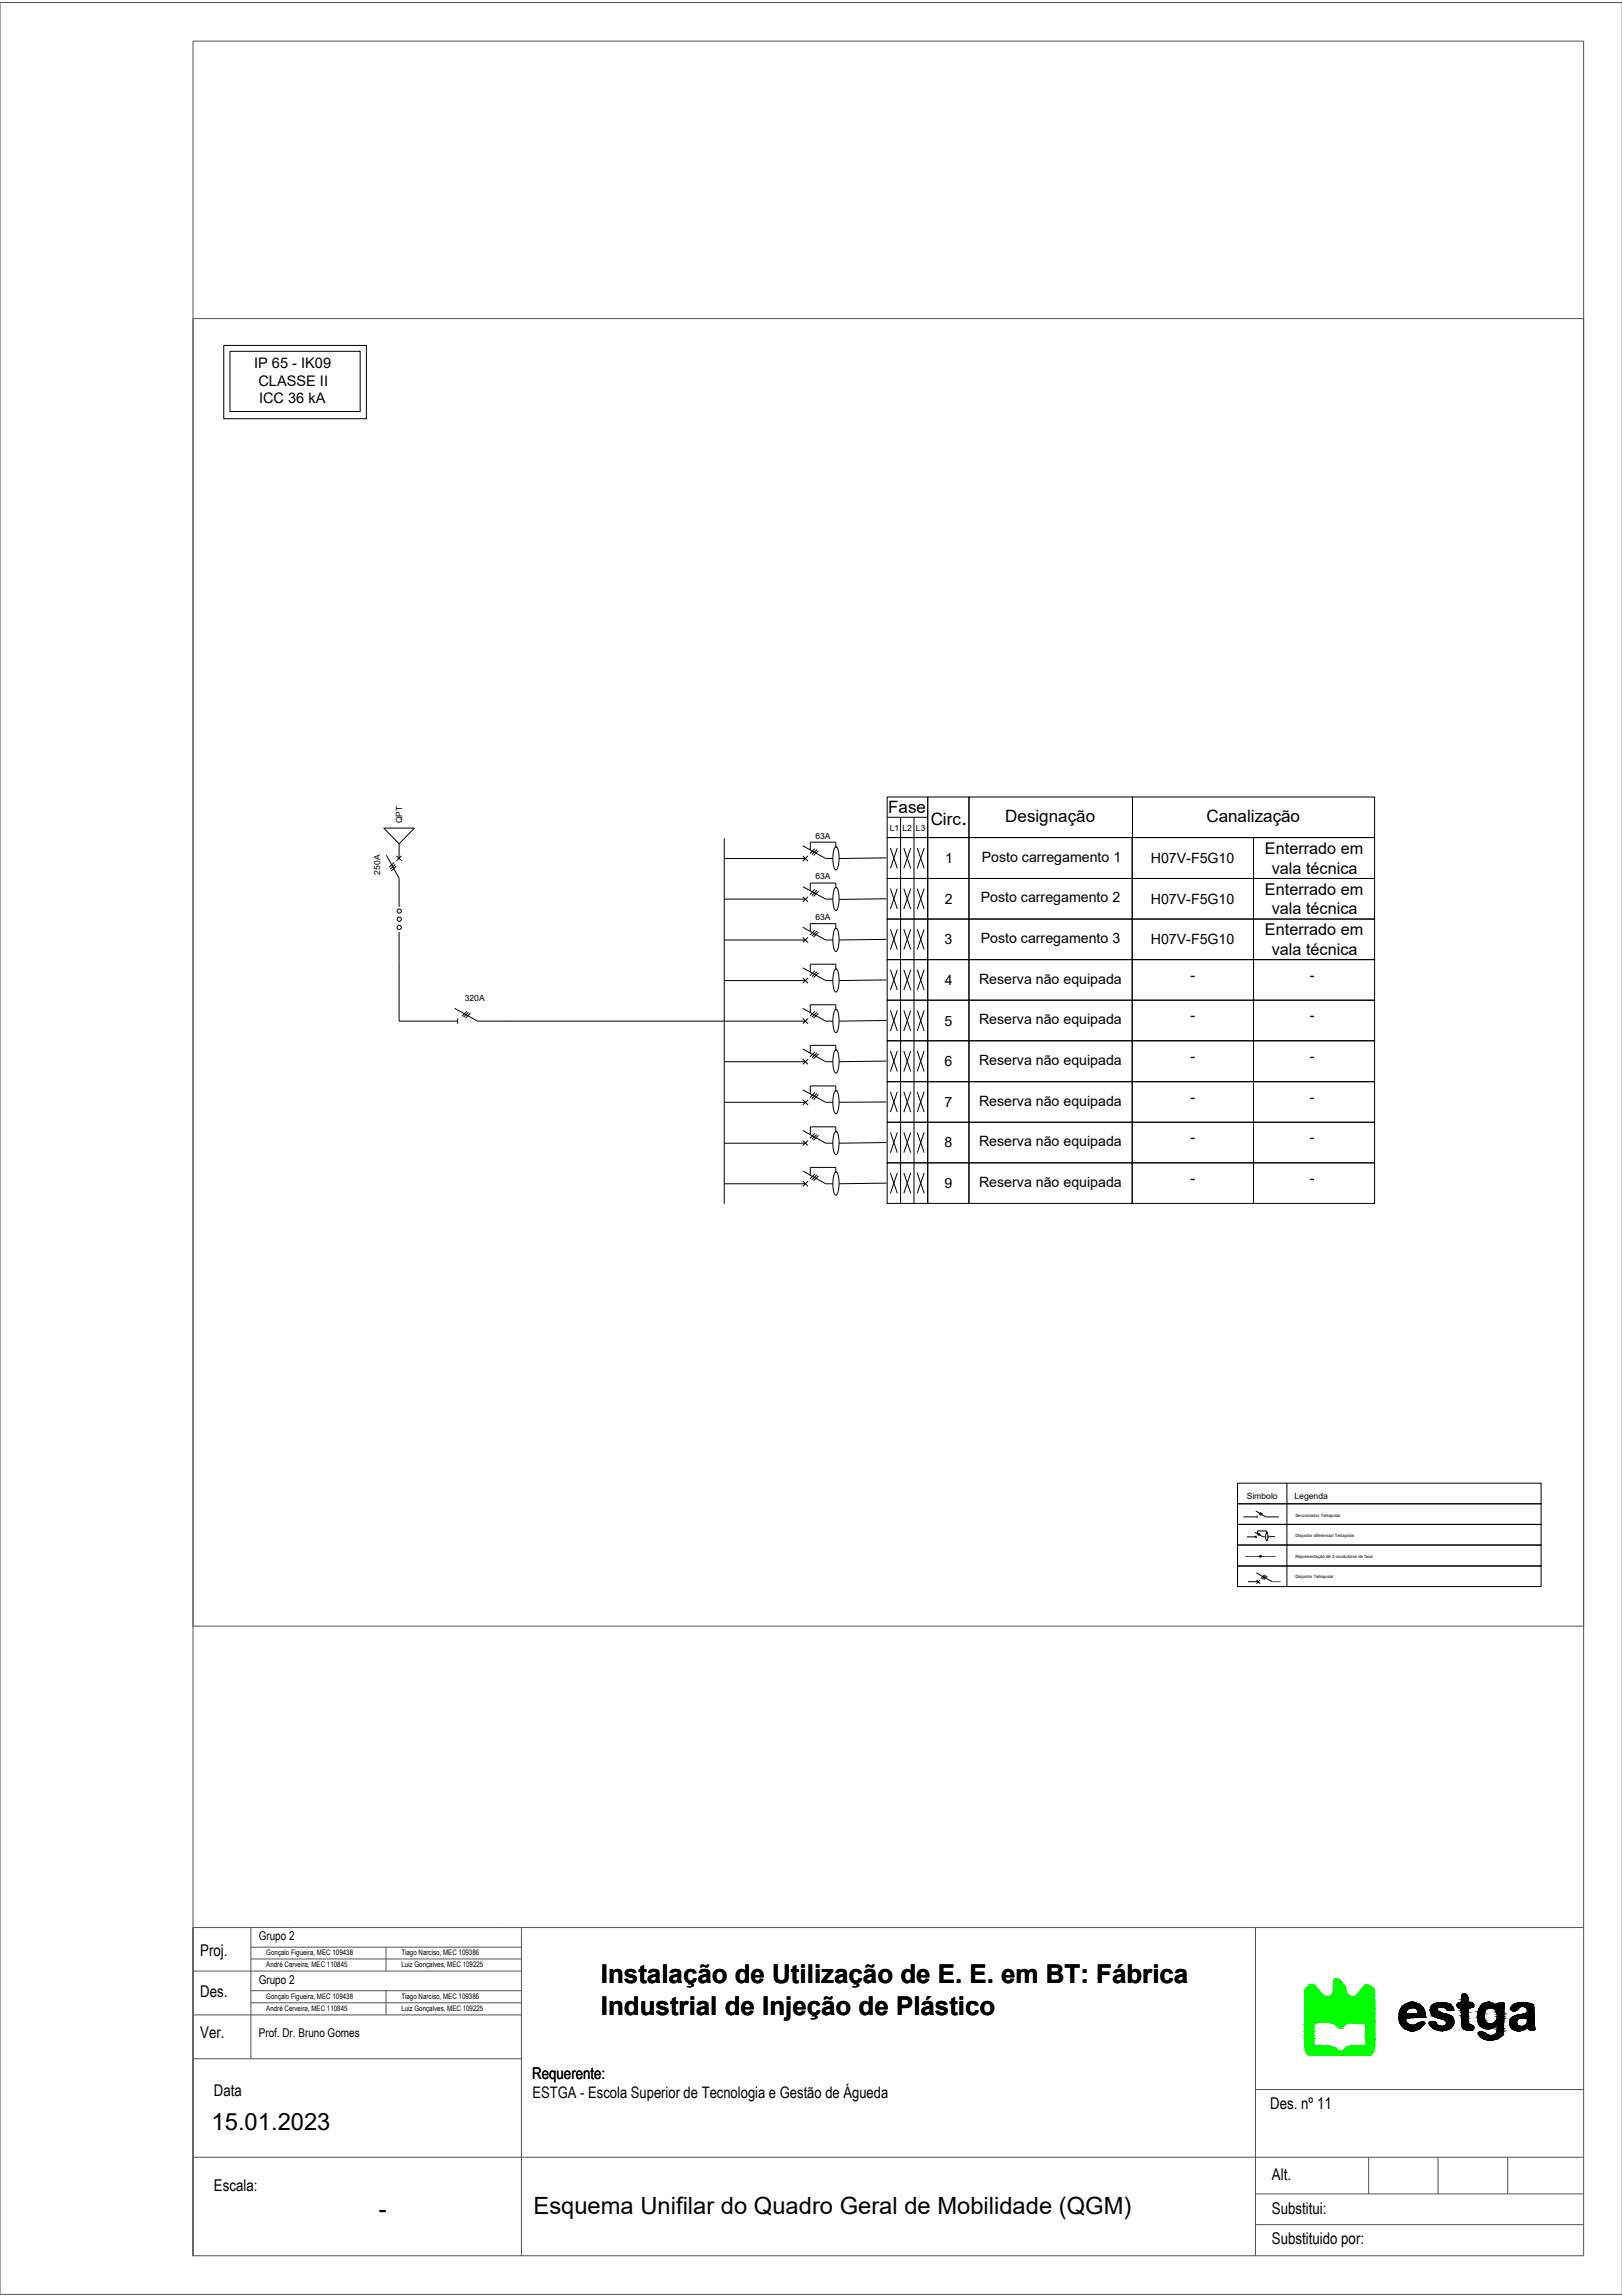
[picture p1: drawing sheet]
<svg xmlns="http://www.w3.org/2000/svg" width="210mm" height="297mm" viewBox="0 0 210 297" stroke-linecap="round" stroke-linejoin="round" font-family="sans-serif">
<defs><g id="words">
<g font-size="3.4">
<text x="77.8" y="256.6">Instalação de Utilização de E. E. em BT: Fábrica</text>
<text x="77.8" y="260.6">Industrial de Injeção de Plástico</text>
</g>
<g font-size="3.1">
<text x="27.4" y="275.5">15.01.2023</text>
<text x="49" y="286.9">-</text>
<text x="69" y="286.5">Esquema Unifilar do Quadro Geral de Mobilidade (QGM)</text>
</g>
<text font-size="2.9" x="124.4" y="106.8">.</text>
<g font-size="2.2">
<text x="114.9" y="105.2">Fase</text>
<text x="120.4" y="106.8">Circ</text>
<text x="130.1" y="106.3">Designação</text>
<text x="156.1" y="106.3">Canalização</text>
</g>
<g font-size="2.1">
<text x="163.7" y="110.5">Enterrado em</text>
<text x="164.6" y="113">vala técnica</text>
<text x="163.7" y="115.7">Enterrado em</text>
<text x="164.6" y="118.3">vala técnica</text>
<text x="163.7" y="121">Enterrado em</text>
<text x="164.6" y="123.5">vala técnica</text>
<text x="25.9" y="253.1">Proj.</text>
<text x="25.9" y="263.6">Ver.</text>
<text x="25.9" y="258.4">Des.</text>
<text x="68.9" y="269">Requerente:</text>
<text x="27.7" y="271.1">Data</text>
<text x="68.9" y="271.5">ESTGA - Escola Superior de Tecnologia e Gestão de Águeda</text>
<text x="164.4" y="272.8">Des. nº 11</text>
<text x="164.6" y="282">Alt.</text>
<text x="27.7" y="283.4">Escala:</text>
<text x="164.6" y="286.5">Substitui:</text>
<text x="164.6" y="290.4">Substituido por:</text>
</g>
<g font-size="1.9">
<text x="32.9" y="47.6">IP 65 - IK09</text>
<text x="33.4" y="49.9">CLASSE II</text>
<text x="33.5" y="52.1">ICC 36 kA</text>
</g>
<g font-size="1.8">
<text x="122.3" y="111.7">1</text>
<text x="127" y="111.5">Posto carregamento 1</text>
<text x="148.9" y="111.7">H07V-F5G10</text>
<text x="122.3" y="116.9">2</text>
<text x="126.9" y="116.7">Posto carregamento 2</text>
<text x="148.9" y="116.9">H07V-F5G10</text>
<text x="122.2" y="122.2">3</text>
<text x="126.9" y="122">Posto carregamento 3</text>
<text x="148.9" y="122.2">H07V-F5G10</text>
<text x="122.3" y="127.5">4</text>
<text x="126.7" y="127.2">Reserva não equipada</text>
<text x="154.1" y="126.8">-</text>
<text x="169.5" y="126.8">-</text>
<text x="122.2" y="132.7">5</text>
<text x="122.2" y="138">6</text>
<text x="126.7" y="132.5">Reserva não equipada</text>
<text x="126.7" y="137.8">Reserva não equipada</text>
<text x="154.1" y="132">-</text>
<text x="154.1" y="137.3">-</text>
<text x="169.5" y="132">-</text>
<text x="169.5" y="137.3">-</text>
<text x="122.2" y="143.2">7</text>
<text x="126.7" y="143">Reserva não equipada</text>
<text x="154.1" y="142.5">-</text>
<text x="169.5" y="142.5">-</text>
<text x="122.2" y="148.4">8</text>
<text x="126.7" y="148.3">Reserva não equipada</text>
<text x="154.1" y="147.8">-</text>
<text x="169.5" y="147.8">-</text>
<text x="122.2" y="153.7">9</text>
<text x="126.7" y="153.5">Reserva não equipada</text>
<text x="154.1" y="153">-</text>
<text x="169.5" y="153">-</text>
</g>
<g font-size="1.6">
<text x="33.5" y="251">Grupo 2</text>
<text x="33.5" y="256.7">Grupo 2</text>
<text x="33.5" y="263.5">Prof. Dr. Bruno Gomes</text>
</g>
<g font-size="1.1">
<text x="52" y="106.5" transform="rotate(-90 52 106.5)">QPT</text>
<text x="115.1" y="107.5">L1</text>
<text x="116.8" y="107.5">L2</text>
<text x="118.5" y="107.5">L3</text>
<text x="49.2" y="113.1" transform="rotate(-90 49.2 113.1)">250A</text>
<text x="105.5" y="108.5">63A</text>
<text x="105.5" y="113.8">63A</text>
<text x="105.5" y="119">63A</text>
<text x="60.2" y="129.5">320A</text>
<text x="161.3" y="194">Simbolo</text>
<text x="167.5" y="194">Legenda</text>
</g>
<g font-size="1">
<text x="34.5" y="253">Gonçalo Figueira, MEC 109438</text>
<text x="34.5" y="254.5">André Cerveira, MEC 110845</text>
<text x="51.9" y="254.5">Luiz Gonçalves, MEC 109225</text>
<text x="51.9" y="253">Tiago Narciso, MEC 109386</text>
<text x="34.5" y="258.6">Gonçalo Figueira, MEC 109438</text>
<text x="34.5" y="260.2">André Cerveira, MEC 110845</text>
<text x="51.9" y="260.2">Luiz Gonçalves, MEC 109225</text>
<text x="51.9" y="258.6">Tiago Narciso, MEC 109386</text>
</g>
<g font-size=".6">
<text x="167.6" y="196.2">Seccionador Tetrapolar</text>
<text x="167.6" y="198.9">Disjuntor diferencial Tetrapolar</text>
<text x="167.6" y="201.5">Representação de 3 condutores de fase</text>
<text x="167.6" y="204.2">Disjuntor Tetrapolar</text>
</g>
</g></defs>
<!-- layer: Desenho 11 - Esquema Unifilar QGM -->
<g fill="none" stroke="#545454" stroke-width=".13">
<path d="M0 .3h209.9v296.5h-209.9zM25 5.3h179.9v286.5h-179.9zM25 41.2h179.9v169.2h-179.9zM161.1 201.4h4M164.6 204.6h1.1M25 249.4h179.9M25 255h42.5M32.5 249.4v16.9M32.5 251.9h35M32.5 253.4h35M32.5 257.5h35M32.5 259.1h35"/>
<path d="M50 251.9v3.1M50 257.5v3.2M67.5 249.4v42.4M162.5 249.4v42.4M25 260.7h42.5M25 266.3h42.5M25 279.1h179.9M162.5 270.3h42.4M177.1 279.1v4.7M186.1 279.1v4.7M195.1 279.1v4.7M25 291.8h.1"/>
<path d="M162.5 283.8h42.4M162.5 287.8h42.4"/>
</g>
<g fill="#0f0" stroke="#0f0" stroke-width=".13">
<path d="M172.8 256h.1z"/>
<path d="M169.7 256.8h.2z"/>
<path d="M176.8 256.8h.1z"/>
<path d="M175.2 258.3h2.7z"/>
<path d="M173.6 265.4h4.2z"/>
<path d="M172.8 256h.2zM172.8 256h.2z"/>
<path d="M172.8 256h.2zM172.8 256h.2z"/>
<path d="M172.8 256l.3 .1zM172.8 256l.3 .1z"/>
<path d="M172.7 256.1h.4zM172.7 256.1h.4z"/>
<path d="M172.7 256.1h.4zM172.7 256.1h.4z"/>
<path d="M172.7 256.1h.5zM172.7 256.1h.5zM172.7 256.1h.5zM172.7 256.1h.5z"/>
<path d="M172.7 256.1h.5zM172.7 256.1h.5zM172.6 256.1h.6zM172.6 256.1h.6z"/>
<path d="M172.6 256.1h.7zM172.6 256.1h.7z"/>
<path d="M172.6 256.1l.8 .2-.1-.2zM172.6 256.1l.8 .2h-.8z"/>
<path d="M172.6 256.3h.9zM172.6 256.3h.9z"/>
<path d="M172.6 256.3l1 .1-.1-.1zM172.6 256.3l1 .1h-1z"/>
<path d="M172.6 256.4l1.1 .1-.1-.1zM172.6 256.4l1.1 .1h-1.1z"/>
<path d="M169.8 256.7h.1zM169.7 256.7h.2z"/>
<path d="M172.6 256.5l1.3 .2-.2-.2zM172.6 256.5l1.3 .2h-1.3z"/>
<path d="M169.7 256.7l.2 .1zM169.7 256.7l.2 .1zM169.7 256.8h.2zM169.7 256.8h.2z"/>
<path d="M169.7 256.8h.2zM169.7 256.8h.2zM169.6 256.8h.3z"/>
<path d="M176.8 256.8h.2zM176.8 256.8h.2z"/>
<path d="M176.8 256.8h.2zM176.8 256.8h.2z"/>
<path d="M176.8 256.8h.2zM176.7 256.8h.3z"/>
<path d="M169.6 256.8l.4 .1zM169.6 256.8l.4 .1h-.5z"/>
<path d="M176.7 256.8l.4 .1zM176.7 256.8l.4 .1z"/>
<path d="M176.7 256.9h.5zM176.7 256.9h.5z"/>
<path d="M172.6 256.7l1.4 .2-.1-.2zM172.6 256.7l1.4 .2h-1.4z"/>
<path d="M176.7 256.9h.6zM176.6 256.9h.7z"/>
<path d="M169.5 256.9h.6h-.1zM169.4 256.9h.1h.6z"/>
<path d="M169.4 256.9l.8 .1zM169.4 256.9l.8 .1z"/>
<path d="M172.6 256.9l1.4 .1zM172.6 256.9l1.4 .1z"/>
<path d="M176.6 256.9l.9 .2-.2-.2zM176.4 257.1l.2-.2 .9 .2z"/>
<path d="M169.3 257l1 .1-.1-.1zM169.2 257.1l.1-.1 1 .1z"/>
<path d="M172.6 257l1.5 .1-.1-.1zM172.6 257l1.5 .1h-1.5z"/>
<path d="M176.4 257.1l1.3 .1-.2-.1zM176.4 257.1l1.3 .1h-1.3z"/>
<path d="M169.2 257.1l1.2 .1-.1-.1zM169.2 257.1l1.2 .1h-1.4z"/>
<path d="M176.4 257.2h1.4h-.1zM176.4 257.2h1.4h-1.5z"/>
<path d="M172.6 257.1l1.6 .1-.1-.1zM172.6 257.1l1.6 .1h-1.6z"/>
<path d="M176.3 257.2l1.5 .1v-.1zM176.3 257.2l1.5 .1h-1.6zM176.2 257.3h1.6zM176.2 257.3h1.6z"/>
<path d="M176.2 257.3l1.6 .1v-.1zM176.2 257.3l1.6 .1h-1.6z"/>
<path d="M172.6 257.2l1.6 .2v-.2zM172.6 257.2l1.6 .2h-1.6z"/>
<path d="M169 257.2l1.6 .3-.2-.3zM169 257.2l1.6 .3h-1.8z"/>
<path d="M176.2 257.4l1.6 .1v-.1zM176.1 257.5l.1-.1 1.6 .1z"/>
<path d="M168.8 257.5h1.9h-.1zM168.8 257.5h1.9h-1.9z"/>
<path d="M176.1 257.5l1.8 .1-.1-.1zM176.1 257.5l1.8 .1h-1.9z"/>
<path d="M172.6 257.4l1.6 .2v-.2zM172.6 257.4l1.6 .2h-1.6z"/>
<path d="M176 257.6h1.9zM176 257.6h1.9z"/>
<path d="M172.6 257.6h1.6zM172.6 257.6h1.6z"/>
<path d="M172.6 257.6l1.6 .2v-.2zM172.6 257.6l1.6 .2h-1.7zM172.5 257.8h1.7zM172.5 257.8h1.7z"/>
<path d="M172.5 257.8l1.8 .1-.1-.1zM172.5 257.8l1.8 .1h-1.8z"/>
<path d="M172.5 257.9h1.8zM172.5 257.9h1.8z"/>
<path d="M168.8 257.5l2.2 .4-.3-.4zM168.8 257.5l2.2 .4h-2.2z"/>
<path d="M176 257.6l1.9 .4v-.4zM176 257.6l1.9 .4h-2.2z"/>
<path d="M172.5 257.9l1.8 .1zM172.5 257.9l1.8 .1z"/>
<path d="M172.4 258h2h-.1zM172.4 258h2h-2zM172.4 258h2zM172.4 258h2z"/>
<path d="M175.7 258l2.2 .1v-.1zM175.6 258.1l.1-.1 2.2 .1z"/>
<path d="M172.4 258l2.1 .1zM172.3 258.1h2.2z"/>
<path d="M172.3 258.1h2.2zM172.3 258.1h2.2z"/>
<path d="M172.3 258.1l2.2 .1zM172.3 258.1l2.2 .1z"/>
<path d="M168.8 257.9l2.5 .3-.3-.3zM168.8 257.9l2.5 .3h-2.5z"/>
<path d="M175.6 258.1l2.3 .1v-.1zM175.5 258.2l.1-.1 2.3 .1z"/>
<path d="M172.3 258.2h2.3zM172.2 258.2h2.4z"/>
<path d="M172.2 258.2h2.4zM172.2 258.2h2.4z"/>
<path d="M168.8 258.2h2.6zM168.8 258.2h2.6z"/>
<path d="M175.5 258.2l2.4 .1v-.1zM175.5 258.2l2.4 .1h-2.5z"/>
<path d="M172.2 258.2l2.5 .1zM172.1 258.3h2.6z"/>
<path d="M172.1 258.3h2.6zM172.1 258.3h2.6z"/>
<path d="M168.8 258.2l2.7 .1-.1-.1zM168.8 258.2l2.7 .1h-2.7z"/>
<path d="M175.4 258.3h2.5zM175.3 258.3h2.6z"/>
<path d="M172.1 258.3h2.7zM172 258.3h2.8z"/>
<path d="M172 258.3h2.9zM171.9 258.3h3z"/>
<path d="M168.8 258.3h2.8zM168.8 258.3h2.8z"/>
<path d="M175.3 258.3h2.6zM175.2 258.3h2.7zM175.1 258.3h2.8z"/>
<path d="M171.9 258.3h3zM171.8 258.3h3.1z"/>
<path d="M175.1 258.3h2.8zM175 258.3h2.9z"/>
<path d="M171.8 258.3h3.2zM171.7 258.3h3.3z"/>
<path d="M168.8 258.3h2.9zM168.8 258.3h2.9z"/>
<path d="M168.8 258.3l9.1 .4v-.4zM168.8 258.3l9.1 .4h-9.1z"/>
<path d="M168.8 258.7l9.1 1.3v-1.3zM168.8 258.7l9.1 1.3h-9.1z"/>
<path d="M168.8 260l9.1 1.4v-1.4zM168.8 260l9.1 1.4h-9.1z"/>
<path d="M168.8 261.4h9.1zM168.8 261.4h9.1h-9.1z"/>
<path d="M168.8 261.4l9.1 .2v-.2zM168.8 261.4l9.1 .2h-9.1z"/>
<path d="M168.8 261.6h2zM168.8 261.6h2.6z"/>
<path d="M171.4 261.6h6.5zM171.4 261.6h6.5z"/>
<path d="M172.1 261.6l5.8 .1zM172.1 261.6l5.8 .1z"/>
<path d="M174.8 261.7h3.1zM174.8 261.7h3.1z"/>
<path d="M172.1 261.7h2.7zM172.1 261.7h2.5z"/>
<path d="M172.3 261.7h2.3zM172.3 261.7h2.3z"/>
<path d="M175.1 261.7h2.8zM175.1 261.7h2.8z"/>
<path d="M168.8 261.6h2zM168.8 261.6l1.6 .1z"/>
<path d="M172.3 261.7h2.3zM172.3 261.7h2.2z"/>
<path d="M172.4 261.7h2.1zM172.4 261.7h2z"/>
<path d="M172.5 261.7h1.9zM172.5 261.7h1.9z"/>
<path d="M175.5 261.7h2.4zM175.5 261.7h2.4z"/>
<path d="M172.5 261.7h1.9zM172.5 261.7l1.8 .1z"/>
<path d="M168.8 261.7l1.3 .1 .3-.1zM168.8 261.7l1.3 .1h-1.3z"/>
<path d="M172.6 261.8h1.7zM172.6 261.8h1.7z"/>
<path d="M168.8 261.8h1.3zM168.8 261.8h1.3zM168.8 261.8h1.3zM168.8 261.8h1.3z"/>
<path d="M168.8 261.8h1.3zM168.8 261.8h1.3z"/>
<path d="M172.6 261.8h1.7zM172.6 261.8h1.6z"/>
<path d="M172.7 261.8h1.5zM172.7 261.8h1.5z"/>
<path d="M168.8 261.8h1.3zM168.8 261.8h1.3z"/>
<path d="M168.8 261.8l1.3 .1zM168.8 261.8l1.3 .1z"/>
<path d="M172.7 261.8l1.4 .1 .1-.1zM172.7 261.8l1.4 .1h-1.3zM172.8 261.9h1.3zM172.8 261.9h1.3z"/>
<path d="M168.8 261.9h1.3zM168.8 261.9h1.2z"/>
<path d="M168.8 261.9l1.2 .1v-.1zM168.8 261.9l1.2 .1h-1.2z"/>
<path d="M172.8 261.9l1.2 .1 .1-.1zM172.8 261.9l1.2 .1h-1.1zM172.9 262h1.1zM172.9 262h1.1z"/>
<path d="M172.9 262l1 .2 .1-.2zM172.9 262l1 .2h-.8zM173.1 262.2h.8zM173.1 262.2h.8z"/>
<path d="M173.1 262.2l.6 .1 .2-.1zM173.1 262.2l.6 .1h-.5z"/>
<path d="M173.2 262.3h.5zM173.2 262.3h.5z"/>
<path d="M173.2 262.3h.5zM173.2 262.3h.5zM173.3 262.3h.4zM173.3 262.3h.4z"/>
<path d="M173.3 262.3h.4zM173.3 262.3h.3zM173.4 262.3h.2zM173.4 262.3h.2z"/>
<path d="M173.4 262.3h.2zM173.4 262.3l.1 .1zM173.4 262.4h.1z"/>
<path d="M173.4 262.4h.1zM173.4 262.4h.1z"/>
<path d="M168.8 262l1.2 .4v-.4zM168.8 262l1.2 .4h-1.2z"/>
<path d="M168.8 262.4l1.2 .4v-.4zM168.8 262.4l1.2 .4h-1.2z"/>
<path d="M176.7 261.7l1.2 1.5v-1.5zM176.7 261.7l1.2 1.5h-1.2z"/>
<path d="M168.8 262.8l1.2 .5v-.5zM168.8 262.8l1.2 .5h-1.2z"/>
<path d="M176.7 263.2l1.2 .5v-.5zM176.7 263.2l1.2 .5h-1.2z"/>
<path d="M168.8 263.3l1.2 .4v-.4zM168.8 263.3l1.2 .4h-1.2z"/>
<path d="M168.8 263.7l1.3 .9-.1-.9zM168.8 263.7l1.3 .9h-1.2z"/>
<path d="M176.7 263.7l1.2 1v-1zM176.7 263.7l1.2 1h-1.1zM176.8 264.7h1.1zM176.8 264.7h1.1z"/>
<path d="M168.9 264.6l2.4 .1zM168.9 264.6l2.4 .1h-2.4z"/>
<path d="M168.9 264.7h2.5zM168.9 264.7h2.5z"/>
<path d="M175.6 264.7h2.3zM174.9 264.7h3z"/>
<path d="M174.9 264.7h3zM174.8 264.7h3.1z"/>
<path d="M168.9 264.7h3.1zM168.9 264.7h3.1z"/>
<path d="M174.8 264.7h3.1zM174.6 264.7h3.3z"/>
<path d="M174.6 264.7h3.3zM174.5 264.8h3.3z"/>
<path d="M168.9 264.7l3.5 .1-.4-.1zM168.9 264.7l3.5 .1h-3.5z"/>
<path d="M174.5 264.8l3.3 .1v-.1zM174.3 264.9l.2-.1 3.3 .1z"/>
<path d="M168.9 264.8l3.6 .1zM168.9 264.8l3.6 .1z"/>
<path d="M168.9 264.9h3.8zM168.9 264.9h3.8z"/>
<path d="M174.3 264.9l3.5 .1v-.1zM174.2 265l.1-.1 3.5 .1z"/>
<path d="M168.9 264.9l3.9 .1-.1-.1zM168.9 264.9l3.9 .1h-3.9z"/>
<path d="M174.2 265h3.6zM174.1 265h.1h3.6z"/>
<path d="M168.9 265l4 .1-.1-.1zM168.9 265l4 .1h-4z"/>
<path d="M174.1 265l3.7 .2v-.2zM174.1 265l3.7 .2h-3.9z"/>
<path d="M168.9 265.1l4.2 .1-.2-.1zM168.9 265.1l4.2 .1h-4.2z"/>
<path d="M173.9 265.2h3.9zM173.9 265.2h3.9z"/>
<path d="M168.9 265.2h4.2zM168.9 265.2h4.2z"/>
<path d="M173.9 265.2l3.9 .1v-.1zM173.9 265.2l3.9 .1h-4z"/>
<path d="M169 265.2l4.2 .1-.1-.1zM169 265.2l4.2 .1h-4.2z"/>
<path d="M173.8 265.3h4zM173.7 265.3h4.1z"/>
<path d="M173.7 265.3l4.1 .1zM173.7 265.3l4.1 .1z"/>
<path d="M169 265.3l4.3 .1zM169 265.3l4.3 .1zM169 265.4h4.3zM169 265.4h4.3z"/>
<path d="M173.7 265.4h4.1zM173.6 265.4h4.2zM173.5 265.4h4.3z"/>
<path d="M169 265.4h4.4zM169 265.4h4.4z"/>
<path d="M173.5 265.4h4.3zM173.5 265.4h4.3z"/>
<path d="M169 265.4h4.5zM169 265.4h4.5z"/>
<path d="M169 265.4h8.8zM169 265.4l8.7 .1z"/>
<path d="M169 265.5h8.7zM169 265.5h8.7z"/>
<path d="M169 265.5h8.7zM169 265.5h8.6z"/>
<path d="M169.1 265.5l8.5 .1zM169.1 265.5l8.5 .1z"/>
<path d="M169.1 265.6l8.3 .3 .2-.3zM169.1 265.6l8.3 .3h-8z"/>
</g>
<g fill="none" stroke="#0f0" stroke-width=".13">
<path d="M169.4 256.9l-.6 .6v6.2M169.5 256.8l-.1 .1M169.7 256.8h-.2M169.8 256.7h.2M169.8 256.7l-.1 .1M170 256.7l.2 .2M170.1 257l.3 .2M170.4 257.2l.3 .3M170.7 257.5l.3 .4M171.1 257.9l.2 .2M171.3 258.2l.2 .1M172.1 258.2l-.6 .1"/>
<path d="M172.4 258l-.3 .2M172.5 257.6l-.1 .4M172.6 256.4v1.2M172.7 256l-.1 .4M172.9 256l.4 .1M172.9 256h-.2M173.3 256.1l.4 .4M173.7 256.5l.3 .5 .2 .4M174.2 257.4l.1 .4M174.2 257.8l.2 .3M174.5 258a.75 .75 0 0 0 1 .1M175.8 258l-.3 .2"/>
<path d="M176 257.6l-.3 .4M176.2 257.3l-.2 .3M176.8 256.8h.2l.4 .1M176.8 256.8l-.6 .5M177.4 256.9l.3 .3M177.7 257.1l.2 .4M177.9 257.6v1.1M177.9 260v3.7M177.9 258.7l.1 1.2M168.8 263.7l.1 1M168.9 264.7l.1 .5M169 265.2l.1 .3"/>
<path d="M170 262.8l.1 1.8 1.2 .1M170 262.3v.5M170 262v.4M170.2 261.7l-.1 .2M170.4 261.7h-.2M170.8 261.7h-.4M171.3 264.6l.7 .1M171.4 261.6l-.6 .1M171.4 261.6h.7M172 264.7l.4 .1M172.1 261.6l.4 .1M172.4 264.8l.3 .1"/>
<path d="M172.5 261.7l.2 .1M172.7 264.9l.2 .1M172.7 261.8l.5 .5M172.9 265.1l.3 .2M173.2 265.3l.3 .1M173.8 265.3l-.3 .1M174 262l-.4 .3-.3-.1M174.1 265.1l-.3 .2M174.3 264.8l-.2 .2M174.5 261.7l-.5 .3M174.6 264.8l-.3 .1M175 264.7h-.4"/>
<path d="M175.5 261.7h1.2l.1 3h-1.2M175.5 261.7h-1M175.6 264.7h-.7M177.6 265.5l-.2 .4h-8l-.3-.3M177.8 265.2l-.1 .3M177.9 264.7l-.1 .5M178 263.7l-.1 1"/>
</g>
<g fill="#000" stroke="#000" stroke-width=".13">
<path d="M182.7 259h.1zM186.4 259.1h.2zM189.2 258.1h.6zM189.4 258h.1zM192.6 259h.1zM193.6 259.4h1zM196.7 259.1h.3zM182.7 262.7h.2zM183.3 260.6h1.1zM183.4 260.5h1zM183.6 261.7h.8zM184 261.6h.2z"/>
<path d="M185.3 261.5h.1zM186.6 262.7h.1zM187.5 260.1h.5zM189.9 262.6h.6zM191.6 262.9h.1zM191.9 263.8h1.9zM192.2 262.5h.7zM195.8 260.2h.2zM198.1 262.6h.4z"/>
<path d="M181.3 259.9h1zM181.3 259.9h1z"/>
<path d="M181.2 260l.9 .1v-.1zM181.2 260l.9 .1h-.9z"/>
<path d="M181.3 259.9l.8 .1 .1-.1zM181.3 259.9l.8 .1h-.9z"/>
<path d="M181.3 259.9h1zM181.3 259.9h.9z"/>
<path d="M181.3 259.8h1.1zM181.3 259.8l1 .1z"/>
<path d="M181.4 259.8h1.1zM181.4 259.8h1z"/>
<path d="M181.4 259.7h1.3zM181.4 259.7h1.5z"/>
<path d="M181.4 259.7h1.3zM181.4 259.7l1.1 .1z"/>
<path d="M182.7 259h.2zM182.7 259h.2z"/>
<path d="M182.7 259h.2zM182.6 259h.3z"/>
<path d="M182.6 259l.4 .1zM182.5 259.1h.5z"/>
<path d="M182.5 259.1h.5zM182.5 259.1h.5z"/>
<path d="M182.5 259.1l.9 .1-.4-.1zM182.1 259.2l.4-.1 .9 .1z"/>
<path d="M182.1 259.2h1.4zM182 259.2h1.5z"/>
<path d="M182 259.2l1.6 .1-.1-.1zM181.9 259.3l.1-.1 1.6 .1z"/>
<path d="M181.9 259.3l1.8 .1zM181.8 259.4h1.9z"/>
<path d="M181.8 259.4h2zM181.7 259.4h2.1z"/>
<path d="M181.7 259.4l2.2 .1-.1-.1zM181.7 259.4l2.2 .1h-2.3z"/>
<path d="M181.6 259.5l2.3 .1v-.1zM181.5 259.6l.1-.1 2.3 .1z"/>
<path d="M181.5 259.6l2.5 .1-.1-.1zM181.5 259.6l2.5 .1h-2.6z"/>
<path d="M181.4 259.7h2.7zM181.4 259.7h2.7z"/>
<path d="M181.4 259.7h2.7zM181.4 259.7h2.7z"/>
<path d="M182.9 259.7h1.2zM182.9 259.7h1.2z"/>
<path d="M183 259.7l1.1 .1zM183 259.7l1.1 .1z"/>
<path d="M183.2 259.8h.9zM183.2 259.8h.9z"/>
<path d="M183.2 259.8l1 .1-.1-.1zM183.2 259.8l1 .1h-.9zM183.3 259.9h.9zM183.3 259.9h.9z"/>
<path d="M183.3 259.9l.9 .1zM183.3 259.9l.9 .1z"/>
<path d="M183.3 260h.9zM183.3 260h.9z"/>
<path d="M183.4 260l.9 .1-.1-.1zM183.4 260l.9 .1h-.9zM183.4 260.1h.9zM183.4 260.1h.9z"/>
<path d="M185.1 260h.8zM185.1 260h.8z"/>
<path d="M185.5 259.3h2.2zM185.5 259.3h2.2z"/>
<path d="M185.1 259.9h.8zM185.1 259.9h.9z"/>
<path d="M185.1 259.9l.8 .1zM185.1 259.9l.8 .1z"/>
<path d="M185.1 260h.8zM185.1 260h.8z"/>
<path d="M185.1 260h.9zM185.1 260h.9z"/>
<path d="M185.1 259.8h.9zM185.1 259.8h.9z"/>
<path d="M185.1 259.8l.9 .1zM185.1 259.8l.9 .1z"/>
<path d="M185.1 259.9h.9zM185.1 259.9h.9z"/>
<path d="M185.1 259.8h.9zM185.1 259.8h1z"/>
<path d="M185.1 259.8h.9zM185.1 259.8h.9z"/>
<path d="M185.1 259.7h1.1zM185.1 259.7h1.1z"/>
<path d="M185.1 259.7l1 .1 .1-.1zM185.1 259.7l1 .1h-1z"/>
<path d="M185.2 259.7h1.1zM185.2 259.7h1.3z"/>
<path d="M185.2 259.7h1.1zM185.2 259.7h1z"/>
<path d="M185.2 259.7h1.3zM185.2 259.7h1.4z"/>
<path d="M186.4 259.1h.3zM186.2 259.1h.5z"/>
<path d="M186.2 259.1h.7zM186 259.1h.9z"/>
<path d="M186 259.1l1.1 .1zM186 259.1l1.1 .1z"/>
<path d="M186 259.2h1.2zM185.8 259.2h1.4z"/>
<path d="M185.8 259.2h1.7h-.3zM185.7 259.2h.1h1.7z"/>
<path d="M187.2 260h.9zM187.2 260h.9z"/>
<path d="M187.2 260h.9zM187.2 260h.9z"/>
<path d="M187.2 260h.9zM187.2 260h.9z"/>
<path d="M187.2 260h.9zM187.2 260h.9z"/>
<path d="M187.2 260h.9zM187.2 260h.9zM187.2 260h.9zM187.2 260h.9z"/>
<path d="M185.7 259.2h1.8zM185.6 259.2h1.9z"/>
<path d="M185.6 259.2h2zM185.6 259.2h2z"/>
<path d="M185.6 259.2l2 .1zM185.5 259.3h2.1z"/>
<path d="M185.5 259.3h2.2zM185.5 259.3h2.2z"/>
<path d="M185.5 259.3h2.2zM185.5 259.3h2.2z"/>
<path d="M185.5 259.3l2.2 .1zM185.4 259.4h2.3z"/>
<path d="M185.4 259.4h2.4h-.1zM185.4 259.4h2.4h-2.5z"/>
<path d="M185.3 259.4l2.5 .1v-.1zM185.3 259.4l2.5 .1h-2.5z"/>
<path d="M185.3 259.5l2.6 .1zM185.3 259.5l2.6 .1z"/>
<path d="M185.2 259.6h2.7zM185.2 259.6h2.7z"/>
<path d="M185.2 259.6l2.7 .1zM185.2 259.6l2.7 .1z"/>
<path d="M186.6 259.7h1.3zM186.6 259.7h1.3z"/>
<path d="M186.7 259.7h1.3zM186.7 259.7h1.3z"/>
<path d="M186.8 259.7h1.2zM186.8 259.7h1.2z"/>
<path d="M186.9 259.7h1.1zM186.9 259.7h1.1z"/>
<path d="M186.9 259.7l1.1 .1zM186.9 259.7l1.1 .1z"/>
<path d="M187.1 259.8l1 .1-.1-.1zM187.1 259.8l1 .1h-.9zM187.2 259.9h.9zM187.2 259.9h.9z"/>
<path d="M187.2 259.9h.9zM187.2 259.9h.9z"/>
<path d="M187.2 259.9h.9zM187.2 259.9h.9z"/>
<path d="M187.2 259.9l.9 .1zM187.2 259.9l.9 .1z"/>
<path d="M187.2 260h.9zM187.2 260h.9z"/>
<path d="M187.2 260h.9zM187.2 260h.9z"/>
<path d="M187.2 260h.9zM187.2 260h.9z"/>
<path d="M188.6 259.5h2.1zM188.6 259.5h2.1z"/>
<path d="M188.6 259.2h2.1zM188.6 259.2h2.1z"/>
<path d="M188.6 259.2h2.1zM188.6 259.2h2.1z"/>
<path d="M188.6 259.6h2.1zM188.6 259.6h2.1z"/>
<path d="M188.6 259.2h2zM188.6 259.2h2z"/>
<path d="M188.6 259.6h2.1zM188.6 259.6h2.1z"/>
<path d="M188.7 259.2h1.9zM188.7 259.2h1.9z"/>
<path d="M188.8 259.8h1.3zM188.8 259.8h1.3z"/>
<path d="M189.1 259.1h1zM189.1 259.1h1z"/>
<path d="M189.1 259.1h1zM189.1 259.1h1z"/>
<path d="M189.4 258h.2zM189.4 258h.2z"/>
<path d="M189.4 258h.2zM189.4 258h.2z"/>
<path d="M189.4 258h.3zM189.3 258h.4zM189.3 258h.4zM189.3 258h.4z"/>
<path d="M189.3 258h.4zM189.3 258h.4z"/>
<path d="M189.3 258h.4zM189.3 258h.4z"/>
<path d="M189.3 258l.5 .1zM189.3 258l.5 .1zM189.2 258.1h.6z"/>
<path d="M189.2 258.1h.6zM189.2 258.1h.6zM189.2 258.1h.6zM189.2 258.1h.6zM189.2 258.1h.6zM189.2 258.1h.6z"/>
<path d="M189.2 258.1l.7 .1-.1-.1zM189.2 258.1l.7 .1h-.7z"/>
<path d="M189.2 258.2l.7 .1v-.1zM189.2 258.2l.7 .1h-.8zM189.1 258.3h.8zM189.1 258.3h.8z"/>
<path d="M189.1 258.3l.8 .1v-.1zM189.1 258.3l.8 .1h-.8z"/>
<path d="M189.1 258.4l.9 .1zM189.1 258.4l.9 .1z"/>
<path d="M189.1 258.5h.9zM189.1 258.5h.9z"/>
<path d="M189.1 258.5l.9 .1v-.1zM189.1 258.5l.9 .1h-.9z"/>
<path d="M189.1 258.6l.9 .1zM189.1 258.6l.9 .1z"/>
<path d="M189.1 258.7l.9 .2v-.2zM189.1 258.7l.9 .2h-.9z"/>
<path d="M189.1 258.9h.9zM189.1 258.9h.9z"/>
<path d="M189.1 258.9l.9 .1zM189.1 258.9l.9 .1z"/>
<path d="M189.1 260h.9zM189.1 260h.9z"/>
<path d="M189.1 259h.9zM189.1 259h.9z"/>
<path d="M189.1 259h.9zM189.1 259h.9zM189.1 259h.9zM189.1 259h.9z"/>
<path d="M189.1 259l.9 .1zM189.1 259l.9 .1z"/>
<path d="M189 259.8l1 .1zM189 259.8l1 .1z"/>
<path d="M189 259.9h1zM189 259.9h1z"/>
<path d="M189 259.9h1zM189 259.9h1z"/>
<path d="M189 259.9l1 .1zM189 259.9l1 .1z"/>
<path d="M189.1 260h.9zM189.1 260h.9z"/>
<path d="M189.1 259.1h1zM189.1 259.1h1z"/>
<path d="M189.1 259.1h1zM189.1 259.1h1z"/>
<path d="M188.9 259.8h1.2zM188.9 259.8h1.2z"/>
<path d="M188.9 259.8h1.2zM188.9 259.8h1.2zM188.9 259.8h1.2zM188.9 259.8h1.2z"/>
<path d="M188.9 259.8h1.2zM188.9 259.8h1.1z"/>
<path d="M189 259.1h1.1zM189 259.1h1.1z"/>
<path d="M189 259.1h1.1zM189 259.1h1.1zM189 259.1h1.1zM189 259.1h1.1z"/>
<path d="M188.8 259.8h1.3zM188.8 259.8h1.3z"/>
<path d="M189 259.1h1.2zM189 259.1h1.2zM189 259.1h1.2zM189 259.1h1.2z"/>
<path d="M189 259.1l1.2 .1zM188.9 259.2h1.3zM188.9 259.2h1.3zM188.9 259.2h1.3z"/>
<path d="M188.8 259.7h1.4zM188.8 259.7l1.3 .1z"/>
<path d="M188.8 259.7h1.4zM188.8 259.7h1.4z"/>
<path d="M188.8 259.7h1.4zM188.8 259.7h1.4z"/>
<path d="M188.9 259.2h1.5zM188.8 259.2h1.6z"/>
<path d="M188.8 259.2h1.6zM188.8 259.2h1.6z"/>
<path d="M188.7 259.7h1.7zM188.7 259.7h1.5z"/>
<path d="M188.8 259.2h1.7zM188.7 259.2h1.8zM188.7 259.2h1.8zM188.7 259.2h1.8z"/>
<path d="M188.7 259.7h1.8zM188.7 259.7h1.8z"/>
<path d="M188.7 259.7h1.8zM188.7 259.7h1.7z"/>
<path d="M188.7 259.2h1.9zM188.7 259.2h1.9zM188.7 259.2h1.9zM188.7 259.2h1.9z"/>
<path d="M188.7 259.7h1.8zM188.7 259.7h1.9z"/>
<path d="M188.7 259.2h1.9zM188.6 259.2h2z"/>
<path d="M188.7 259.7h1.9zM188.7 259.7h1.9z"/>
<path d="M188.6 259.2h2zM188.6 259.2h2z"/>
<path d="M188.6 259.2h2.1zM188.6 259.2h2.1z"/>
<path d="M188.6 259.7h2zM188.6 259.7h2.1z"/>
<path d="M188.6 259.7h2zM188.6 259.7h2z"/>
<path d="M188.7 259.7h1.9zM188.7 259.7h1.9z"/>
<path d="M188.6 259.2l2.1 .1zM188.6 259.2l2.1 .1zM188.6 259.3h2.1zM188.6 259.3h2.1z"/>
<path d="M188.6 259.3h2.1zM188.6 259.3h2.1zM188.6 259.3h2.1zM188.6 259.3h2.1z"/>
<path d="M188.6 259.6h2.1zM188.6 259.6h2.1z"/>
<path d="M188.6 259.6l2.1 .1zM188.6 259.6l2.1 .1z"/>
<path d="M188.6 259.3l2.1 .1zM188.6 259.3l2.1 .1zM188.6 259.4h2.1zM188.6 259.4h2.1z"/>
<path d="M188.6 259.4h2.1zM188.6 259.4h2.1z"/>
<path d="M188.6 259.4h2.1zM188.6 259.4h2.1z"/>
<path d="M188.6 259.4l2.1 .1zM188.6 259.4l2.1 .1z"/>
<path d="M188.6 259.5h2.1zM188.6 259.5h2.1z"/>
<path d="M188.6 259.5l2.1 .1zM188.6 259.5l2.1 .1z"/>
<path d="M188.6 259.6h2.1zM188.6 259.6h2.1z"/>
<path d="M191.5 259.7h1.4zM191.5 259.7h1.4z"/>
<path d="M191.8 259.4h1.8zM191.8 259.4h1.8z"/>
<path d="M191.3 260l.9 .1 .1-.1zM191.3 260l.9 .1h-.9z"/>
<path d="M191.4 259.9l1 .1zM191.4 259.9l1 .1z"/>
<path d="M191.3 260h1.1zM191.3 260h1z"/>
<path d="M191.4 259.8l1 .1 .1-.1zM191.4 259.8l1 .1h-1z"/>
<path d="M192.6 259h.1zM192.6 259h.1z"/>
<path d="M191.5 259.8h1.2zM191.5 259.8h1z"/>
<path d="M192.6 259h.2zM192.5 259h.3z"/>
<path d="M192.5 259l.3 .1zM192.5 259.1h.3z"/>
<path d="M191.5 259.7h1.3zM191.5 259.7h1.4z"/>
<path d="M191.5 259.7h1.3zM191.5 259.7l1.2 .1z"/>
<path d="M192.5 259.1h.5zM192.4 259.1h.6z"/>
<path d="M192.9 259.7h1.7zM192.9 259.7h1.7z"/>
<path d="M192.4 259.1h.6zM192.2 259.1h.8z"/>
<path d="M192.2 259.1l1 .1-.2-.1zM192 259.2l.2-.1 1 .1z"/>
<path d="M192 259.2h1.3zM192 259.2h1.3z"/>
<path d="M191.9 259.2l1.5 .1-.1-.1zM191.8 259.3l.1-.1 1.5 .1z"/>
<path d="M191.8 259.3h1.7zM191.8 259.3h1.7z"/>
<path d="M191.8 259.3h1.7zM191.8 259.3h1.7z"/>
<path d="M191.8 259.3l1.8 .1zM191.8 259.3l1.8 .1z"/>
<path d="M193.7 259.3h.9zM193.7 259.3h.9z"/>
<path d="M193.7 259.3h.9zM193.7 259.3h.9z"/>
<path d="M193.7 259.3h.9zM193.7 259.3h.9z"/>
<path d="M193.8 259.2h.8zM193.8 259.2h.8z"/>
<path d="M193.3 259.8l1.3 .1v-.1zM193.3 259.8l1.3 .1h-1.2z"/>
<path d="M193.4 259.9l1.2 .1zM193.4 259.9l1.2 .1z"/>
<path d="M193.5 260h1.1zM193.5 260h1.1h-1.1z"/>
<path d="M194.2 259.2h.4zM194.1 259.2h.5z"/>
<path d="M194.1 259.2h.5zM193.9 259.2h.7z"/>
<path d="M193.9 259.2h.7zM193.8 259.2h.8z"/>
<path d="M193.8 259.2h.8zM193.8 259.2h.8z"/>
<path d="M193.8 259.2l.8 .1zM193.8 259.2l.8 .1z"/>
<path d="M193.8 259.3h.8zM193.7 259.3h.9z"/>
<path d="M193.7 259.3h.9zM193.7 259.3h.9z"/>
<path d="M193.7 259.3l.9 .1zM193.7 259.3l.9 .1zM193.7 259.4h.9zM193.7 259.4h.9z"/>
<path d="M193.7 259.4h.9zM193.6 259.4h1zM193.6 259.4h1z"/>
<path d="M191.8 259.4h2.8zM191.6 259.4h.2h2.8z"/>
<path d="M191.6 259.4l3 .3v-.3zM191.6 259.4l3 .3h-3.1z"/>
<path d="M191.5 259.7h3.1zM191.5 259.7h3.1h-3.1z"/>
<path d="M192.9 259.7h1.7zM192.9 259.7h1.7z"/>
<path d="M193 259.7h1.6zM193 259.7h1.6z"/>
<path d="M193.1 259.7l1.5 .1zM193.1 259.7l1.5 .1z"/>
<path d="M193.2 259.8h1.4zM193.2 259.8h1.4z"/>
<path d="M195.5 259.9h1zM195.5 259.9h1z"/>
<path d="M195.5 259.9h.9zM195.5 259.9h.9z"/>
<path d="M195.5 260h.9zM195.5 260h.9z"/>
<path d="M195.6 259.6h1.3zM195.6 259.6h1.3z"/>
<path d="M196.1 259.2h2zM196.1 259.2h2z"/>
<path d="M195.5 260h.9zM195.5 260h.8z"/>
<path d="M195.5 259.9l.9 .1v-.1zM195.5 259.9l.9 .1h-.9z"/>
<path d="M195.5 259.9h1zM195.5 259.9h.9z"/>
<path d="M195.5 259.8h1zM195.5 259.8h1z"/>
<path d="M195.5 259.8h1zM195.5 259.8l1 .1z"/>
<path d="M195.5 259.8h1.1zM195.5 259.8h1z"/>
<path d="M195.5 259.7h1.1zM195.5 259.7h1.1z"/>
<path d="M195.5 259.7h1.1zM195.5 259.7l1.1 .1z"/>
<path d="M195.6 259.7h1.1zM195.5 259.7h1.1z"/>
<path d="M195.6 259.6h1.2zM195.6 259.6l1.1 .1z"/>
<path d="M195.6 259.6h1.3zM195.6 259.6h1.4z"/>
<path d="M195.6 259.6h1.3zM195.6 259.6h1.2z"/>
<path d="M196.7 259.1h.7zM196.6 259.1h.8z"/>
<path d="M196.6 259.1h.8zM196.6 259.1h.8z"/>
<path d="M196.6 259.1l1.1 .1zM196.3 259.2h1.4z"/>
<path d="M196.3 259.2h1.6zM196.3 259.2h1.6z"/>
<path d="M196.3 259.2h1.8zM196.1 259.2h2z"/>
<path d="M196.1 259.2l2.2 .1-.2-.1zM196 259.3l.1-.1 2.2 .1z"/>
<path d="M196 259.3h2.3zM195.9 259.3h2.4z"/>
<path d="M195.9 259.3l2.4 .1zM195.8 259.4h2.5zM195.8 259.4h2.5zM195.8 259.4h2.5z"/>
<path d="M195.8 259.4h2.6zM195.8 259.4h2.6z"/>
<path d="M195.8 259.4h2.6zM195.8 259.4h2.6z"/>
<path d="M195.7 259.4l2.7 .1zM195.7 259.5h2.7z"/>
<path d="M195.7 259.5l2.8 .1-.1-.1zM195.7 259.5l2.8 .1h-2.8z"/>
<path d="M195.7 259.6h2.8zM195.6 259.6h2.9z"/>
<path d="M197 259.6h1.5zM197 259.6h1.5z"/>
<path d="M197.2 259.6h1.3zM197.2 259.6h1.3z"/>
<path d="M197.3 259.6l1.2 .1zM197.3 259.6l1.2 .1z"/>
<path d="M197.4 259.7h1.1zM197.4 259.7h1.1z"/>
<path d="M197.4 259.7h1.1zM197.4 259.7h1.1z"/>
<path d="M197.4 259.7l1.1 .1v-.1zM197.4 259.7l1.1 .1h-1z"/>
<path d="M197.5 259.8h1zM197.5 259.8h1z"/>
<path d="M197.6 259.8l.9 .1v-.1zM197.6 259.8l.9 .1h-.9z"/>
<path d="M197.6 259.9l.9 .1v-.1zM197.6 259.9l.9 .1h-.8z"/>
<path d="M197.7 260h.8zM197.7 260h.8z"/>
<path d="M181.1 260.6h3.3zM181.1 260.6h3.3z"/>
<path d="M181.1 261.2h.8zM181.1 261.2h.8z"/>
<path d="M181.1 260.3h.8zM181.1 260.3h.8z"/>
<path d="M181.4 262h1.4zM181.4 262h1.4z"/>
<path d="M181.1 261.2h.8zM181.1 261.2h.8z"/>
<path d="M181.1 261.2h.8zM181.1 261.2h.8z"/>
<path d="M181.1 261.2l.8 .1zM181.1 261.2l.8 .1z"/>
<path d="M181.1 261.3l.8 .1v-.1zM181.1 261.3l.8 .1h-.8z"/>
<path d="M181.1 261.4h.8zM181.1 261.4h.8z"/>
<path d="M181.1 261.4l.8 .1zM181.1 261.4l.8 .1z"/>
<path d="M181.1 260.3h.8zM181.1 260.3h.8z"/>
<path d="M181.1 260.3h.8zM181.1 260.3h.8zM181.1 260.3h.8zM181.1 260.3h.8z"/>
<path d="M181.1 260.3l.8 .1zM181.1 260.3l.8 .1z"/>
<path d="M181.1 260.4h.8zM181.1 260.4h.8z"/>
<path d="M181.1 260.4h.9zM181.1 260.4h.9z"/>
<path d="M181.1 261.1l.8 .1zM181.1 261.1l.8 .1z"/>
<path d="M181.1 261.5l.9 .1-.1-.1zM181.1 261.5l.9 .1h-.9z"/>
<path d="M181.1 260.4l.9 .1zM181.1 260.4l.9 .1z"/>
<path d="M181.1 260.5h1zM181.1 260.5h1z"/>
<path d="M181.1 261.6h.9zM181.1 261.6h.9z"/>
<path d="M181.1 260.1l.8 .2 .1-.2zM181.1 260.1l.8 .2h-.8z"/>
<path d="M181.1 261.1h.9zM181.1 261.1h1z"/>
<path d="M181.1 261.1h.9zM181.1 261.1h.8zM181.1 261.1h.8zM181.1 261.1h.8z"/>
<path d="M181.1 261.6l.9 .1zM181.1 261.6l.9 .1z"/>
<path d="M181.1 261.7l1.1 .1-.2-.1zM181.1 261.7l1.1 .1h-1z"/>
<path d="M181.2 260.1h.9zM181.2 260.1h.8z"/>
<path d="M181.1 260.5h1zM181.1 260.5h1z"/>
<path d="M181.1 261.1h1zM181.1 261.1h1z"/>
<path d="M181.2 261.8l1.1 .1-.1-.1zM181.2 261.8l1.1 .1h-1zM181.3 261.9h1zM181.3 261.9h1z"/>
<path d="M181.1 260.5h1.1zM181.1 260.5h1.1z"/>
<path d="M181.1 260.5h1.1zM181.1 260.5h1.1z"/>
<path d="M181.1 260.5l1.6 .1zM181.1 260.5l1.6 .1z"/>
<path d="M181.3 261.9h1.2zM181.3 261.9h1.2z"/>
<path d="M181 261.1h1.5zM181 261.1h1.1z"/>
<path d="M181.3 261.9l1.3 .1-.1-.1zM181.3 261.9l1.3 .1h-1.2z"/>
<path d="M181.1 260.6h1.7zM181.1 260.6h1.7z"/>
<path d="M181.4 262h1.4zM181.4 262h1.4z"/>
<path d="M182.7 262.7h.1zM182.7 262.7h.1z"/>
<path d="M182.5 262.7h.5zM182.5 262.7h.4z"/>
<path d="M182.5 262.7h.5zM182.5 262.7h.5z"/>
<path d="M182.4 262.7h.7zM182.4 262.7h.6z"/>
<path d="M181 261h2.2zM181 261l1.5 .1z"/>
<path d="M183.3 261.9h1zM183.3 261.9h1z"/>
<path d="M183.4 261.8h.9zM183.4 261.8h.9z"/>
<path d="M182.1 262.6l1 .1 .3-.1zM182.1 262.6l1 .1h-.7z"/>
<path d="M181.9 262.5h1.7zM181.9 262.5l1.5 .1z"/>
<path d="M181.9 262.5h1.7zM181.9 262.5h1.7z"/>
<path d="M181.8 262.4l1.8 .1 .1-.1zM181.8 262.4l1.8 .1h-1.7z"/>
<path d="M181.7 262.4h2.1zM181.7 262.4h2z"/>
<path d="M181.6 262.2l2.2 .2 .1-.2zM181.6 262.2l2.2 .2h-2.1z"/>
<path d="M184 261.6h.3zM183.9 261.6h.4zM183.9 261.6h.4z"/>
<path d="M181.5 262.2h2.4h.1zM181.5 262.2h2.4h-2.3z"/>
<path d="M181.4 262.1l2.6 .1 .1-.1zM181.4 262.1l2.6 .1h-2.5z"/>
<path d="M182.9 262h1.2zM182.8 262h1.3z"/>
<path d="M181.4 262h2.7zM181.4 262l2.7 .1z"/>
<path d="M184 261.6h.3zM184 261.6h.3zM183.9 261.6h.4z"/>
<path d="M183.1 262h1.1zM183 262h1.2z"/>
<path d="M183 262h1.2zM182.9 262h1.2z"/>
<path d="M183.2 261.9h1zM183.1 262h1.1z"/>
<path d="M183.9 261.6h.4zM183.9 261.6h.4z"/>
<path d="M183.9 261.6h.4zM183.8 261.6h.5z"/>
<path d="M183.3 261.9h1zM183.2 261.9h1z"/>
<path d="M183.4 260.1l.9 .1v-.1zM183.4 260.1l.9 .1h-.8z"/>
<path d="M183.5 260.2l.9 .1-.1-.1zM183.5 260.2l.9 .1h-.9z"/>
<path d="M183.8 261.6h.5zM183.8 261.6h.5zM183.8 261.6h.5zM183.8 261.6h.5z"/>
<path d="M183.8 261.6h.5zM183.7 261.6h.6z"/>
<path d="M183.7 261.6l.7 .1zM183.6 261.7h.8z"/>
<path d="M183.4 261.8l.9 .1zM183.4 261.8l.9 .1z"/>
<path d="M183.3 261.9h1zM183.3 261.9h1z"/>
<path d="M183.5 260.3h.9zM183.5 260.3h.9z"/>
<path d="M183.5 260.3l.9 .1zM183.5 260.3l.9 .1z"/>
<path d="M183.6 261.7h.8zM183.6 261.7h.8zM183.6 261.7h.8zM183.6 261.7h.8z"/>
<path d="M183.6 261.7h.8zM183.6 261.7h.8zM183.5 261.7h.9z"/>
<path d="M183.5 261.7l.9 .1zM183.5 261.7l.9 .1zM183.5 261.8h.9zM183.5 261.8h.9z"/>
<path d="M183.5 261.8h.9zM183.4 261.8h.9z"/>
<path d="M183.5 260.4h.9zM183.5 260.4h.9z"/>
<path d="M183.5 260.4l.9 .1zM183.5 260.4l.9 .1z"/>
<path d="M183.4 260.5h1zM183.4 260.5h1z"/>
<path d="M183.4 260.5h1zM183.4 260.5h1z"/>
<path d="M183.4 260.5h1zM183.4 260.5h1zM183.3 260.5h1.1z"/>
<path d="M183.3 260.5h1.1zM183.3 260.5h1.1z"/>
<path d="M183.3 260.5l1.1 .1zM183.3 260.5l1.1 .1zM183.2 260.6h1.2z"/>
<path d="M183.2 260.6h1.2zM182.9 260.6h1.5z"/>
<path d="M182.9 260.6h1.5zM182.8 260.6h1.6z"/>
<path d="M181.1 260.6l3.4 .3-.1-.3zM181.1 260.6l3.4 .3h-3.5z"/>
<path d="M181 260.9l3.5 .1v-.1zM181 260.9l3.5 .1h-3.5z"/>
<path d="M185 261.7h.8zM185 261.7h.8z"/>
<path d="M185 261.8h.9zM185 261.8h.9zM185 261.8h.9zM185 261.8h.9z"/>
<path d="M185.1 260.1h.9zM185.1 260.1h.9z"/>
<path d="M185.3 261.5l.2 .1zM185.2 261.6h.3z"/>
<path d="M185.2 261.6h.3zM185.2 261.6h.3z"/>
<path d="M185.2 261.6h.3zM185.1 261.6h.4z"/>
<path d="M185.1 261.6h.5zM185.1 261.6h.5zM185.1 261.6h.5zM185.1 261.6h.5z"/>
<path d="M185.1 261.6h.6zM185.1 261.6h.6z"/>
<path d="M185 261.6h.8zM185 261.6h.8z"/>
<path d="M185 261.6h.8zM185 261.6h.8zM185 261.6h.8zM185 261.6h.8z"/>
<path d="M185 261.6l.8 .1zM185 261.6l.8 .1zM185 261.7h.8zM185 261.7h.8z"/>
<path d="M185 261.7h.8zM185 261.7h.8z"/>
<path d="M185 261.7h.8zM185 261.7h.8z"/>
<path d="M185 261.7h.9zM185 261.7h.9z"/>
<path d="M185 261.7l.9 .1zM185 261.7l.9 .1z"/>
<path d="M185 261.8h.9zM185 261.8h.9z"/>
<path d="M185 261.8l.9 .1zM185 261.8l.9 .1zM185 261.9h.9zM185 261.9h.9z"/>
<path d="M185 261.9h.9zM185 261.9h.9z"/>
<path d="M185 261.9h1zM185 261.9h1z"/>
<path d="M185.1 260l.9 .1zM185.1 260l.9 .1z"/>
<path d="M185.1 260.1h.9zM185.1 260.1h.9z"/>
<path d="M185 261.9l1.1 .1zM185 261.9l1.1 .1z"/>
<path d="M185.1 260.1l1 .1zM185.1 260.1l1 .1z"/>
<path d="M185 262h1.1zM185 262h1.1z"/>
<path d="M185.1 262l1.1 .1-.1-.1zM185.1 262l1.1 .1h-1.1z"/>
<path d="M185.1 260.2h1zM185.1 260.2h1z"/>
<path d="M185.1 260.2l1.1 .1-.1-.1zM185.1 260.2l1.1 .1h-1.1z"/>
<path d="M185.1 262.1h1.3zM185.1 262.1h1.3z"/>
<path d="M185.1 260.3h1.3zM185.1 260.3h1.3z"/>
<path d="M185.2 262.1l1.3 .1zM185.2 262.1l1.3 .1z"/>
<path d="M185.1 260.3l1.5 .1-.2-.1zM185.1 260.3l1.5 .1h-1.4z"/>
<path d="M185.2 262.2h1.3zM185.2 262.2h1.3z"/>
<path d="M185.2 260.4l1.7 .1-.3-.1zM185.2 260.4l1.7 .1h-1.7z"/>
<path d="M185.2 262.2h1.5zM185.2 262.2h1.5z"/>
<path d="M186.3 262.7h.5zM186.3 262.7h.4z"/>
<path d="M185.2 260.5l2 .1-.3-.1zM185.2 260.5l2 .1h-1.9z"/>
<path d="M186.1 262.7h1zM186.1 262.7h.7z"/>
<path d="M187.2 261.6h.9zM187.2 261.6h.9z"/>
<path d="M187.2 261.8h.9zM187.2 261.8h.9z"/>
<path d="M185.9 262.6h1.3zM185.9 262.6l1.2 .1z"/>
<path d="M185.3 260.6h1.9zM185.3 260.6h1.9z"/>
<path d="M185.3 260.6l2.2 .1-.3-.1zM185.3 260.6l2.2 .1h-2.2z"/>
<path d="M187.3 260h.8zM187.3 260h.8z"/>
<path d="M187.5 260.1h.6zM187.5 260.1h.6zM187.5 260.1h.6zM187.5 260.1h.6z"/>
<path d="M185.3 260.7l2.4 .1-.2-.1zM185.3 260.7l2.4 .1h-2.3zM185.4 260.8h2.3zM185.4 260.8h2.3z"/>
<path d="M185.7 262.5l1.5 .1 .3-.1zM185.7 262.5l1.5 .1h-1.3z"/>
<path d="M187.5 260.1h.3zM187.6 260.1h.2z"/>
<path d="M185.5 262.5h2h.1zM185.5 262.5h2h-1.8zM185.7 262.5h1.8zM185.7 262.5h1.8z"/>
<path d="M185.4 260.8h2.3zM185.4 260.8h2.3z"/>
<path d="M185.5 260.8h2.3zM185.5 260.8h2.3z"/>
<path d="M185.3 262.3h2.5zM185.3 262.3h2.5z"/>
<path d="M185.4 262.3l2.2 .2 .2-.2zM185.4 262.3l2.2 .2h-2.1zM185.5 262.5h2.1zM185.5 262.5h2.1z"/>
<path d="M185.6 260.8l2.3 .1zM185.6 260.8l2.3 .1z"/>
<path d="M185.6 260.9h2.3zM185.6 260.9h2.3z"/>
<path d="M185.8 260.9l2.2 .1zM185.8 260.9l2.2 .1z"/>
<path d="M187.5 260.1h.5zM187.5 260.1h.5z"/>
<path d="M185.8 261l2.2 .1v-.1zM185.8 261l2.2 .1h-1.9z"/>
<path d="M186.9 262.1l1.1 .1zM186.8 262.2h1.2z"/>
<path d="M186.8 262.2h1.2zM186.7 262.2h1.3z"/>
<path d="M186.7 262.2h1.3zM186.7 262.2h1.3z"/>
<path d="M185.2 262.2l2.6 .1 .2-.1zM185.2 262.2l2.6 .1h-2.5z"/>
<path d="M186.1 261.1h1.9zM186.1 261.1h1.9h-1.6z"/>
<path d="M186.9 262.1h1.1zM186.9 262.1h1.1z"/>
<path d="M186.4 261.1l1.7 .1zM186.4 261.1l1.7 .1z"/>
<path d="M187 262h1zM187 262h1z"/>
<path d="M187 262h1zM187 262l1 .1z"/>
<path d="M187.5 260.1h.6zM187.5 260.1h.6z"/>
<path d="M187.5 260.1h.6zM187.5 260.1h.5z"/>
<path d="M186.5 261.2h1.6zM186.5 261.2h1.6z"/>
<path d="M186.6 261.2l1.5 .1zM186.6 261.2l1.5 .1z"/>
<path d="M186.7 261.3l1.4 .1v-.1zM186.7 261.3l1.4 .1h-1.2z"/>
<path d="M187.2 261.9h.9zM187.1 261.9h1z"/>
<path d="M187.1 261.9h1zM187.1 261.9h1z"/>
<path d="M187.1 261.9l.9 .1 .1-.1zM187.1 261.9l.9 .1h-1z"/>
<path d="M187.3 260h.8zM187.3 260h.8zM187.4 260h.7zM187.4 260h.7z"/>
<path d="M187.4 260h.7zM187.4 260h.7z"/>
<path d="M187.4 260l.7 .1zM187.4 260l.7 .1zM187.4 260.1h.7zM187.4 260.1h.7zM187.4 260.1h.7zM187.4 260.1h.7z"/>
<path d="M187.4 260.1h.7zM187.4 260.1h.7z"/>
<path d="M186.9 261.4h1.2zM186.9 261.4h1.2h-1.1zM187 261.4h1.1zM187 261.4h1.1z"/>
<path d="M187 261.4l1.1 .1zM187 261.4l1.1 .1z"/>
<path d="M187.1 261.5h1zM187.1 261.5h1z"/>
<path d="M187.1 261.5l1 .1v-.1zM187.1 261.5l1 .1h-.9z"/>
<path d="M187.2 261.6h.9zM187.2 261.6h.9z"/>
<path d="M187.2 261.6l.9 .1zM187.2 261.6l.9 .1z"/>
<path d="M187.2 261.7l.9 .1v-.1zM187.2 261.7l.9 .1h-.9z"/>
<path d="M187.2 261.8h.9zM187.2 261.8h.9z"/>
<path d="M187.2 261.8h.9zM187.2 261.8l.9 .1z"/>
<path d="M189.1 261.9h1.1zM189.1 261.9h1.1z"/>
<path d="M189.2 262.3h1.5zM189.2 262.3h1.5z"/>
<path d="M189.3 262.3h1.4zM189.3 262.3h1.4z"/>
<path d="M189.3 262.4h1.4zM189.3 262.4h1.4z"/>
<path d="M189.4 262.5h1.3zM189.4 262.5h1.3z"/>
<path d="M189.9 262.6h.6zM190.2 262.6h.3z"/>
<path d="M189.1 260l.9 .1v-.1zM189.1 260l.9 .1h-.9z"/>
<path d="M189.1 260.1l.9 .2v-.2zM189.1 260.1l.9 .2h-.9z"/>
<path d="M189.1 260.3l.9 .5v-.5zM189.1 260.3l.9 .5h-.9z"/>
<path d="M189.1 260.8l.9 .3v-.3zM189.1 260.8l.9 .3h-.9z"/>
<path d="M189.1 261.1l.9 .4v-.4zM189.1 261.1l.9 .4h-.9z"/>
<path d="M189.1 261.5l.9 .1v-.1zM189.1 261.5l.9 .1h-.9z"/>
<path d="M189.1 261.6l.9 .1v-.1zM189.1 261.6l.9 .1h-.9z"/>
<path d="M189.1 261.7l1 .1zM189.1 261.7l1 .1z"/>
<path d="M189.1 261.8h1zM189.1 261.8h1z"/>
<path d="M189.1 261.8l1 .1zM189.1 261.8l1 .1z"/>
<path d="M189.1 261.9h1.1zM189.1 261.9h1.1z"/>
<path d="M189.1 261.9h1.1zM189.1 261.9h1.1z"/>
<path d="M189.1 261.9l1.3 .1zM189.1 261.9l1.3 .1z"/>
<path d="M189.1 262h1.3zM189.1 262h1.3z"/>
<path d="M189.1 262h1.4zM189.1 262h1.4z"/>
<path d="M189.1 262l1.4 .1zM189.1 262l1.4 .1z"/>
<path d="M189.2 262.1h1.4zM189.2 262.1h1.4z"/>
<path d="M189.2 262.1h1.4zM189.2 262.1h1.4z"/>
<path d="M189.8 262.6h.8zM189.8 262.6h.7z"/>
<path d="M189.2 262.1l1.5 .1zM189.2 262.1l1.5 .1z"/>
<path d="M189.7 262.6h.9zM189.7 262.6h.9z"/>
<path d="M189.7 262.6h.9zM189.7 262.6h.9z"/>
<path d="M189.7 262.6h.9zM189.7 262.6h.9z"/>
<path d="M189.2 262.2h1.5zM189.2 262.2h1.5z"/>
<path d="M189.2 262.2h1.5zM189.2 262.2h1.5z"/>
<path d="M189.4 262.5h1.3zM189.4 262.5h1.3z"/>
<path d="M189.4 262.5h1.3zM189.4 262.5h1.3z"/>
<path d="M189.5 262.5h1.2zM189.5 262.5h1.2z"/>
<path d="M189.5 262.5l1.2 .1zM189.5 262.5l1.2 .1z"/>
<path d="M189.6 262.6h1.1zM189.6 262.6h1z"/>
<path d="M189.2 262.2l1.5 .1zM189.2 262.2l1.5 .1z"/>
<path d="M189.2 262.3h1.5zM189.2 262.3h1.5z"/>
<path d="M189.3 262.3l1.4 .1v-.1zM189.3 262.3l1.4 .1h-1.4z"/>
<path d="M189.3 262.4l1.4 .1zM189.3 262.4l1.4 .1z"/>
<path d="M189.4 262.5h1.3zM189.4 262.5h1.3z"/>
<path d="M191.2 261.4h1zM191.2 261.4h1z"/>
<path d="M191.3 261.7h1.1zM191.3 261.7h1.1z"/>
<path d="M191.6 262.1h2zM191.6 262.1h2z"/>
<path d="M191.6 262.9h.3zM191.4 262.9h.5zM191.4 262.9h.5zM191.4 262.9h.5z"/>
<path d="M191.4 262.9h.5zM191.4 262.9h.5z"/>
<path d="M191.4 262.9l.6 .1zM191.4 262.9l.6 .1z"/>
<path d="M191.3 263h.7zM191.3 263h.7z"/>
<path d="M191.3 263h.8zM191.3 263h.8zM191.3 263h.8zM191.3 263h.8z"/>
<path d="M191.3 263h.8zM191.3 263h.8z"/>
<path d="M191.2 260.5l.9 .1v-.1zM191.2 260.5l.9 .1h-.9z"/>
<path d="M191.2 260.6l.9 .2v-.2zM191.2 260.6l.9 .2h-.9z"/>
<path d="M191.2 260.8l.9 .2v-.2zM191.2 260.8l.9 .2h-.9z"/>
<path d="M191.2 261l.9 .1v-.1zM191.2 261l.9 .1h-.9z"/>
<path d="M191.2 261.1l1 .3-.1-.3zM191.2 261.1l1 .3h-1z"/>
<path d="M191.3 260.3h.9zM191.3 260.3h.9z"/>
<path d="M191.3 260.3l.8 .2 .1-.2zM191.3 260.3l.8 .2h-.9z"/>
<path d="M191.2 261.4h1zM191.2 261.4h1h-.9z"/>
<path d="M191.3 263h.9zM191.3 263h.9z"/>
<path d="M191.3 260.2l.9 .1v-.1zM191.3 260.2l.9 .1h-.9z"/>
<path d="M191.3 261.4l.9 .1v-.1zM191.3 261.4l.9 .1h-.9z"/>
<path d="M191.3 263h.9zM191.3 263h.9z"/>
<path d="M191.3 263h.9zM191.3 263h.9z"/>
<path d="M191.3 260.1l.9 .1v-.1zM191.3 260.1l.9 .1h-.9z"/>
<path d="M191.3 261.5l1 .1-.1-.1zM191.3 261.5l1 .1h-1z"/>
<path d="M191.3 263h.9zM191.3 263h.9zM191.3 263h.9zM191.3 263h.9z"/>
<path d="M191.3 263l1 .1zM191.3 263l1 .1z"/>
<path d="M191.3 263.1h1zM191.3 263.1h1z"/>
<path d="M191.3 261.6l1.1 .1-.1-.1zM191.3 261.6l1.1 .1h-1.1z"/>
<path d="M191.3 263.1h1zM191.3 263.1h1zM191.3 263.1h1zM191.3 263.1h1z"/>
<path d="M191.3 263.1l1 .1zM191.3 263.1l1 .1z"/>
<path d="M191.3 263.2h1.1zM191.3 263.2h1.1z"/>
<path d="M191.3 263.2h1.1zM191.3 263.2h1.1z"/>
<path d="M191.3 261.7l1.2 .1-.1-.1zM191.3 261.7l1.2 .1h-1.2z"/>
<path d="M191.3 263.2l1.3 .1zM191.3 263.2l1.3 .1zM191.4 263.3h1.2zM191.4 263.3h1.2z"/>
<path d="M192.5 263.9h.7zM192.5 263.9h.7z"/>
<path d="M191.3 261.8h1.4zM191.3 261.8h1.4z"/>
<path d="M191.4 263.3h1.4h-.2zM191.4 263.3h1.4h-1.4z"/>
<path d="M191.4 261.8l1.3 .1zM191.4 261.8l1.3 .1z"/>
<path d="M192.4 262.5h.3zM192.2 262.5h.5z"/>
<path d="M191.4 263.3h1.6zM191.4 263.3h1.6z"/>
<path d="M191.4 261.9h1.4zM191.4 261.9h1.4zM191.4 261.9h1.4zM191.4 261.9h1.4z"/>
<path d="M191.4 261.9h1.5zM191.4 261.9h1.5z"/>
<path d="M192 262.4h1.1zM192 262.4h1.1z"/>
<path d="M192 262.4h1.1zM192 262.4l.9 .1zM192.2 262.5h.7zM192.2 262.5h.7z"/>
<path d="M191.9 262.3h1.4zM191.9 262.3h1.4z"/>
<path d="M191.9 262.3l1.2 .1 .2-.1zM191.9 262.3l1.2 .1h-1.1z"/>
<path d="M191.8 262.2l1.5 .1 .1-.1zM191.8 262.2l1.5 .1h-1.4z"/>
<path d="M191.7 262.2h1.8zM191.7 262.2h1.7z"/>
<path d="M192.2 263.8l1 .1 .3-.1zM192.2 263.8l1 .1zM192.5 263.9h.7z"/>
<path d="M191.6 262.1h2zM191.6 262.1h2.1z"/>
<path d="M191.6 262.1l1.9 .1 .1-.1zM191.6 262.1l1.9 .1h-1.8z"/>
<path d="M193.7 262.1h.9zM193.7 262.1h.9z"/>
<path d="M191.6 262.1h2.1zM191.6 262.1h2.1zM191.6 262.1h2.1zM191.6 262.1h2.1z"/>
<path d="M193.7 262.1h.9zM193.7 262.1h.9z"/>
<path d="M193.7 262.1h.9zM193.7 262.1h.9z"/>
<path d="M193.7 262.1h.9zM193.7 262.1h.9z"/>
<path d="M193.7 262.1h.9zM193.7 262.1h.9z"/>
<path d="M193.8 262.2h.8zM193.8 262.2h.8z"/>
<path d="M193.8 262.2h.8zM193.8 262.2h.8z"/>
<path d="M192 263.8h1.5h.3zM192 263.8h1.5h-1.3zM192.2 263.8h1.3zM192.2 263.8h1.3z"/>
<path d="M191.8 263.7l2 .1 .1-.1zM191.8 263.7l2 .1h-1.9zM191.9 263.8h1.9z"/>
<path d="M191.6 263.6h2.5zM191.6 263.6h2.5z"/>
<path d="M191.6 263.6l2.3 .1 .2-.1zM191.6 263.6l2.3 .1h-2.1zM191.8 263.7h2.1zM191.8 263.7h2.1z"/>
<path d="M191.5 263.4l2.6 .2 .2-.2zM191.5 263.4l2.6 .2h-2.5z"/>
<path d="M191.5 263.3l2.8 .1 .1-.1zM191.5 263.3l2.8 .1h-2.8z"/>
<path d="M193.2 263.3h1.2zM193 263.3h1.4z"/>
<path d="M193.3 263.3h1.2zM193.2 263.3h1.2z"/>
<path d="M193.4 263.3h1.1zM193.3 263.3h1.2z"/>
<path d="M193.3 261.7l1.3 .1v-.1zM193.3 261.7l1.3 .1h-1.4z"/>
<path d="M193.2 261.8h1.4zM193.1 261.8h1.5z"/>
<path d="M193.1 261.8l1.5 .1zM193 261.9h1.6z"/>
<path d="M193 261.9h1.6zM192.9 261.9h1.7z"/>
<path d="M191.4 261.9l3.2 .2v-.2zM191.4 261.9l3.2 .2h-3.1z"/>
<path d="M191.5 262.1h3.1zM191.5 262.1h3.1z"/>
<path d="M193.7 262.1h.9zM193.7 262.1h.9z"/>
<path d="M193.7 262.1l.9 .1zM193.7 262.1l.9 .1z"/>
<path d="M193.8 262.2l.8 .2v-.2zM193.8 262.2l.8 .2h-.8z"/>
<path d="M193.8 262.4l.8 .2v-.2zM193.8 262.4l.8 .2h-.8z"/>
<path d="M193.8 262.6l.8 .2v-.2zM193.8 262.6l.8 .2h-.9z"/>
<path d="M193.7 262.8l.9 .1v-.1zM193.7 262.8l.9 .1h-.9z"/>
<path d="M193.7 262.9l.9 .1v-.1zM193.7 262.9l.9 .1h-1z"/>
<path d="M193.6 263l1 .1v-.1zM193.6 263l1 .1h-1.1z"/>
<path d="M193.5 263.1l1.1 .1zM193.5 263.1l1.1 .1z"/>
<path d="M193.5 263.2h1.1zM193.4 263.2h1.2z"/>
<path d="M193.4 263.2h1.2zM193.4 263.2l1.1 .1z"/>
<path d="M193.5 260l1.1 .2v-.2zM193.5 260l1.1 .2h-1z"/>
<path d="M193.6 260.2l1 .2v-.2zM193.6 260.2l1 .2h-.9z"/>
<path d="M193.7 260.4l.9 .2v-.2zM193.7 260.4l.9 .2h-.8z"/>
<path d="M193.8 260.6l.8 .3v-.3zM193.8 260.6l.8 .3h-.8z"/>
<path d="M193.8 260.9l.8 .2v-.2zM193.8 260.9l.8 .2h-.9z"/>
<path d="M193.7 261.1l.9 .1v-.1zM193.7 261.1l.9 .1h-.9z"/>
<path d="M193.7 261.2l.9 .1v-.1zM193.7 261.2l.9 .1h-.9z"/>
<path d="M193.7 261.3l.9 .1v-.1zM193.7 261.3l.9 .1h-1z"/>
<path d="M193.6 261.4l1 .1v-.1zM193.6 261.4l1 .1h-1.1z"/>
<path d="M193.5 261.5l1.1 .1v-.1zM193.5 261.5l1.1 .1h-1.2z"/>
<path d="M193.4 261.6l1.2 .1v-.1zM193.3 261.7l.1-.1 1.2 .1z"/>
<path d="M195.4 261.6h.9zM195.4 261.6h.9z"/>
<path d="M195.4 262h1zM195.4 262h1z"/>
<path d="M195.7 262.4h2zM195.7 262.4h2z"/>
<path d="M195.7 260.1h.3zM195.7 260.1h.4z"/>
<path d="M195.7 260.1h.3zM195.7 260.1l.3 .1zM195.8 260.2h.2zM195.8 260.2h.2z"/>
<path d="M195.7 260.1h.4zM195.7 260.1h.5z"/>
<path d="M195.7 260.1h.4zM195.7 260.1h.4z"/>
<path d="M195.7 260.1h.5zM195.7 260.1h.5z"/>
<path d="M195.6 260.1h.7zM195.6 260.1h.6z"/>
<path d="M195.4 261.5l.9 .1zM195.4 261.5l.9 .1z"/>
<path d="M195.4 261.6h.9zM195.4 261.6h.9h-.9z"/>
<path d="M195.4 261.6l.9 .1v-.1zM195.4 261.6l.9 .1h-.9z"/>
<path d="M195.4 261.7l.9 .1zM195.4 261.7l.9 .1z"/>
<path d="M195.4 261.8h.9zM195.4 261.8h.9z"/>
<path d="M195.6 260h.7zM195.6 260h.7z"/>
<path d="M195.6 260h.7zM195.6 260l.7 .1z"/>
<path d="M195.4 261.4h.9zM195.4 261.4h.9z"/>
<path d="M195.4 261.4l.9 .1v-.1zM195.4 261.4l.9 .1h-.9z"/>
<path d="M195.4 261.5h.9zM195.4 261.5h.9z"/>
<path d="M195.4 261.8l.9 .1v-.1zM195.4 261.8l.9 .1h-.9zM195.4 261.9h.9zM195.4 261.9h.9z"/>
<path d="M195.4 261.4h.9zM195.4 261.4h.9z"/>
<path d="M195.4 261.9l1 .1-.1-.1zM195.4 261.9l1 .1h-1z"/>
<path d="M195.5 261.3h.9zM195.5 261.3h.9z"/>
<path d="M195.5 261.3l.8 .1 .1-.1zM195.5 261.3l.8 .1h-.9z"/>
<path d="M195.4 262h1zM195.4 262h1z"/>
<path d="M195.5 261.2l.9 .1zM195.5 261.2l.9 .1z"/>
<path d="M195.4 262l1.1 .1zM195.4 262l1.1 .1z"/>
<path d="M195.5 261.2h1zM195.5 261.2h.9z"/>
<path d="M195.5 262.1h1.1zM195.5 262.1h1.1z"/>
<path d="M195.5 261.1h1.1zM195.5 261.1h1.1z"/>
<path d="M195.5 261.1h1.1zM195.5 261.1l1 .1z"/>
<path d="M195.5 262.1l1.2 .1zM195.5 262.1l1.2 .1z"/>
<path d="M195.6 261.1h1.1zM195.6 261.1h1.2z"/>
<path d="M195.6 261.1h1.1zM195.6 261.1h1z"/>
<path d="M196.4 262.7h.3zM196.4 262.7h.1zM196.4 262.7h.1z"/>
<path d="M195.5 262.2h1.2zM195.5 262.2h1.2z"/>
<path d="M195.5 262.2h1.3zM195.5 262.2h1.3z"/>
<path d="M196.3 262.7h.5zM196.3 262.7h.4z"/>
<path d="M195.5 262.2h1.3zM195.5 262.2h1.3z"/>
<path d="M196.2 262.7h.6zM196.2 262.7h.6z"/>
<path d="M196.1 262.7h.9zM196.1 262.7h.7z"/>
<path d="M196 262.6h1.1zM196 262.6l1 .1z"/>
<path d="M195.9 262.6h1.3zM195.9 262.6h1.2z"/>
<path d="M195.6 261.1h1.7zM195.6 261.1h1.2z"/>
<path d="M195.8 262.5h1.5zM195.8 262.5l1.4 .1z"/>
<path d="M195.7 262.5h1.7zM195.7 262.5h1.8z"/>
<path d="M195.7 262.5h1.6h.1zM195.7 262.5h1.6h-1.5z"/>
<path d="M197.5 261.8h1zM197.5 261.8h1z"/>
<path d="M197.6 260.4h.9zM197.6 260.4h.9z"/>
<path d="M197.6 261.1h.9zM197.6 261.1h.9z"/>
<path d="M195.7 262.4h1.9zM195.7 262.4h1.9z"/>
<path d="M195.7 262.4h1.9zM195.7 262.4l1.8 .1z"/>
<path d="M195.7 262.4h1.9zM195.7 262.4h2z"/>
<path d="M197.7 262.4h.9zM197.7 262.4h.9z"/>
<path d="M197.7 262.4h.9zM197.7 262.4h.9zM197.7 262.4h.9zM197.7 262.4h.9z"/>
<path d="M197.8 262.5h.8zM197.8 262.5h.8z"/>
<path d="M197.8 262.5h.8zM197.8 262.5h.8z"/>
<path d="M197.8 262.5h.8zM197.8 262.5h.8z"/>
<path d="M197.8 262.5h.8zM197.8 262.5h.8zM197.8 262.5h.8zM197.8 262.5h.8zM197.8 262.5h.8zM197.8 262.5h.8z"/>
<path d="M197.8 262.5h.8zM197.8 262.5h.8z"/>
<path d="M197.8 262.5h.8zM197.8 262.5h.8z"/>
<path d="M198.1 262.6h.3zM198.2 262.6h.2z"/>
<path d="M197.7 260l.8 .1zM197.7 260l.8 .1z"/>
<path d="M197.7 260.1l.8 .1v-.1zM197.7 260.1l.8 .1h-.8z"/>
<path d="M197.7 260.2l.8 .1v-.1zM197.7 260.2l.8 .1h-.8z"/>
<path d="M197.7 260.3h.8zM197.7 260.3h.8h-.9z"/>
<path d="M197.6 260.3l.9 .1zM197.6 260.3l.9 .1z"/>
<path d="M197.6 260.4h.9zM197.6 260.4h.9z"/>
<path d="M197.5 260.4l1 .1zM197.5 260.4l1 .1z"/>
<path d="M197.5 260.5h1zM197.3 260.5h1.2z"/>
<path d="M197.3 260.5h1.2zM197.2 260.5h1.3z"/>
<path d="M197.2 260.5l1.3 .2v-.2zM196.5 260.7l.7-.2 1.3 .2z"/>
<path d="M198.1 262.6h.4zM198.1 262.6h.4z"/>
<path d="M196.5 260.7h2zM196.3 260.7h2.2z"/>
<path d="M196.3 260.7l2.2 .1v-.1zM196 260.8l.3-.1 2.2 .1z"/>
<path d="M196 260.8h2.5zM196 260.8h2.5z"/>
<path d="M196 260.8l2.5 .1v-.1zM195.7 260.9l.3-.1 2.5 .1z"/>
<path d="M195.7 260.9l2.8 .1zM195.7 261h2.8z"/>
<path d="M195.7 261l2.8 .1v-.1zM195.7 261l2.8 .1h-2.9zM195.6 261.1h2.9zM195.6 261.1h2.9z"/>
<path d="M197.3 261.1h1.2zM197.3 261.1h1.2zM197.5 261.1h1zM197.5 261.1h1z"/>
<path d="M197.5 261.1h1zM197.5 261.1h1z"/>
<path d="M197.5 261.1h1zM197.5 261.1h1z"/>
<path d="M197.6 261.1h.9zM197.6 261.1h.9z"/>
<path d="M197.6 261.1h.9zM197.6 261.1h.9z"/>
<path d="M197.6 261.1l.9 .1zM197.6 261.1l.9 .1z"/>
<path d="M197.6 261.2h.9zM197.6 261.2h.9z"/>
<path d="M197.7 261.2l.8 .2v-.2zM197.7 261.2l.8 .2h-.8z"/>
<path d="M197.7 261.4h.8zM197.7 261.4h.8z"/>
<path d="M197.7 261.4l.8 .1v-.1zM197.7 261.4l.8 .1h-.8z"/>
<path d="M197.7 261.5l.8 .2v-.2zM197.7 261.5l.8 .2h-.9z"/>
<path d="M197.6 261.7l.9 .1v-.1zM197.6 261.7l.9 .1h-1z"/>
<path d="M197.5 261.8l1 .1v-.1zM197.5 261.8l1 .1h-1.1z"/>
<path d="M197.4 261.9l1.2 .1-.1-.1zM197.3 262l.1-.1 1.2 .1z"/>
<path d="M198 262.6h.5zM198 262.6h.5zM198.1 262.6h.4zM198.1 262.6h.4z"/>
<path d="M197.3 262l1.3 .1v-.1zM197.2 262.1l.1-.1 1.3 .1z"/>
<path d="M197.2 262.1l1.4 .1zM197.1 262.2h1.5z"/>
<path d="M197.1 262.2h1.5zM197 262.2h1.6z"/>
<path d="M197 262.2h1.6zM196.8 262.2h1.8z"/>
<path d="M195.5 262.2h3.1zM195.5 262.2h3.1z"/>
<path d="M195.5 262.2l3.1 .1zM195.5 262.2l3.1 .1z"/>
<path d="M195.5 262.3h3.1zM195.5 262.3h3.1z"/>
<path d="M195.6 262.3l3 .1zM195.6 262.3l3 .1zM195.6 262.4h3zM195.6 262.4h3z"/>
<path d="M197.9 262.6h.7zM197.9 262.6h.7zM198 262.6h.6zM198 262.6h.6z"/>
<path d="M198 262.6h.6zM198 262.6h.5z"/>
<path d="M195.6 262.4h3zM195.6 262.4h3z"/>
<path d="M197.7 262.4h.9zM197.7 262.4h.9z"/>
<path d="M197.7 262.4h.9zM197.7 262.4h.9zM197.7 262.4h.9zM197.7 262.4h.9z"/>
<path d="M197.7 262.4l.9 .1zM197.7 262.4l.9 .1z"/>
<path d="M197.8 262.5h.8zM197.8 262.5h.8z"/>
<path d="M197.8 262.5h.8zM197.8 262.5h.8z"/>
<path d="M197.8 262.5h.8zM197.8 262.5h.8zM197.9 262.5h.7zM197.9 262.5h.7z"/>
<path d="M197.9 262.5h.7zM197.9 262.5l.7 .1z"/>
</g>
<g fill="none" stroke="#000" stroke-width=".13">
<path d="M29 44.7h18.4v9.5h-18.4zM29.8 45.5h16.8v7.7h-16.8zM49.7 107.1h3.9l-2 2.1zM50 110.6l1.6 3v3.7M51 111.6l-.6 .6M51.1 111.8l-.6 .7M51.3 112l-.7 .7M51.3 110.7l.7 .7M51.6 109.2v1.9M51.9 110.7l-.6 .7M93.7 108.5v47.2M93.7 116.3h10.5"/>
<path d="M93.7 111.1h10.5M103.9 120l2.9 1.6h1M103.9 114.7l2.9 1.6h1M103.9 109.4l2.9 1.7h1M103.9 110.7l.7 .7M103.9 116l.7 .7M104.6 110.7l-.7 .7M104.6 116l-.7 .7M105.5 109.8l-.7 .6M105.5 115l-.7 .7M105.7 109.9l-.6 .7M105.7 115.2l-.6 .7"/>
<path d="M105.9 110.1l-.6 .6M105.9 115.3l-.6 .7M108 109.7l.2-.2a1.74 1.74 0 0 1 .4 1.5 1.74 1.74 0 0 1-.4 1.6 1.74 1.74 0 0 1-.4-1.6v-.5zM108 114.9l.2-.1a1.74 1.74 0 0 1 .4 1.5 1.74 1.74 0 0 1-.4 1.5 1.74 1.74 0 0 1-.4-1.5v-.6zM108.2 109.6h.1M108.2 114.8h.1M108.2 109.6v-.6h-3.3v1M108.2 114.8v-.6h-3.3v1M114.7 111l-6.1 .1M114.7 116.3l-6.1 .1M114.8 103.1h5.3v5.3h-5.3zM114.8 108.4h5.3v5.3h-5.3z"/>
<path d="M114.8 113.7h5.3v5.2h-5.3zM114.8 118.9h5.3v5.2h-5.3zM114.8 105.7h5.3M115.2 109.7l.9 2.6M115.2 115l.9 2.6M116.1 109.7l-.9 2.6M116.1 115l-.9 2.6M116.5 105.7v50M117 109.7l.9 2.6M117 115l.9 2.6M117.9 109.7l-.9 2.6M117.9 115l-.9 2.6"/>
<path d="M118.3 105.7v50M118.7 109.7l.9 2.6M118.7 115l.9 2.6M119.6 109.7l-.9 2.6M119.6 115l-.9 2.6M120.1 103.1h5.3v5.3h-5.3zM120.1 108.4h5.3v5.3h-5.3zM120.1 113.7h5.3v5.2h-5.3zM120.1 118.9h5.3v5.2h-5.3zM125.4 103.1h21.2v5.3h-21.2zM125.4 108.4h21.1v5.3h-21.1zM125.4 113.7h21.1v5.2h-21.1z"/>
<path d="M125.4 118.9h21.1v5.2h-21.1zM146.5 108.4h31.4v5.3h-31.4zM146.5 113.7h31.4v5.2h-31.4zM146.5 118.9h31.4v5.2h-31.4zM146.6 103.1h31.3v5.3h-31.3zM162.2 108.4v47.3M51.6 120.6v11.5h7.6M58.8 130.5l3 1.6h42.4M59.2 131.8v.6M60.4 130.8l-.6 .7M60.6 131l-.6 .6M60.9 131.1l-.7 .6"/>
<path d="M93.7 121.6h10.5M93.7 126.9h10.5M93.7 137.4h10.5M103.9 130.5l2.9 1.6h1M103.9 125.2l2.9 1.7h1M103.9 121.3l.7 .6M103.9 126.5l.7 .7M103.9 131.8l.7 .6M103.9 135.7l2.9 1.7h1M103.9 137l.7 .7M104.6 121.3l-.7 .6M104.6 126.5l-.7 .7"/>
<path d="M104.6 131.8l-.7 .6M104.6 137l-.7 .7M105.5 120.3l-.7 .7M105.5 125.6l-.7 .6M105.5 130.8l-.7 .7M105.5 136.1l-.7 .6M105.7 120.5l-.6 .6M105.7 125.7l-.6 .7M105.7 131l-.6 .6M105.7 136.2l-.6 .6M105.9 120.6l-.6 .6M105.9 125.8l-.6 .7"/>
<path d="M105.9 131.1l-.6 .6M105.9 136.3l-.6 .7M108 120.2l.2-.1a1.74 1.74 0 0 1 .4 1.5 1.74 1.74 0 0 1-.4 1.5 1.74 1.74 0 0 1-.4-1.5v-.6zM108 125.5l.2-.2a1.74 1.74 0 0 1 .4 1.5 1.74 1.74 0 0 1-.4 1.5 1.74 1.74 0 0 1-.4-1.5v-.5zM108 130.7l.2-.1a1.74 1.74 0 0 1 .4 1.5 1.74 1.74 0 0 1-.4 1.5 1.74 1.74 0 0 1-.4-1.5v-.6zM108 136l.2-.2a1.74 1.74 0 0 1 .4 1.5 1.74 1.74 0 0 1-.4 1.5 1.74 1.74 0 0 1-.4-1.5v-.6zM108.2 120.1h.1M108.2 125.4h.1M108.2 130.6h.1M108.2 135.9h.1M108.2 120.1v-.6h-3.3v1M108.2 125.4v-.7h-3.3v1.1"/>
<path d="M108.2 130.6v-.6h-3.3v1M108.2 135.9v-.7h-3.3v1.1M114.7 121.5l-6.1 .1M114.7 126.8l-6.1 .1M114.7 132l-6.1 .1M114.7 137.3l-6.1 .1M114.8 124.1h5.3v5.3h-5.3zM114.8 129.4h5.3v5.2h-5.3zM114.8 134.6h5.3v5.3h-5.3zM114.8 139.9h5.3v5.3h-5.3zM115.2 120.2l.9 2.6M115.2 125.5l.9 2.6"/>
<path d="M115.2 130.7l.9 2.7M115.2 136l.9 2.6M116.1 120.2l-.9 2.6M116.1 125.5l-.9 2.6M116.1 130.7l-.9 2.7M116.1 136l-.9 2.6M117 120.2l.9 2.6M117 125.5l.9 2.6M117 136l.9 2.6M117 130.7l.9 2.7M117.9 120.2l-.9 2.6M117.9 125.5l-.9 2.6"/>
<path d="M117.9 130.7l-.9 2.7M117.9 136l-.9 2.6M118.7 120.2l.9 2.6M118.7 125.5l.9 2.6M118.7 130.7l.9 2.7M118.7 136l.9 2.6M119.6 120.2l-.9 2.6M119.6 125.5l-.9 2.6M119.6 130.7l-.9 2.7M119.6 136l-.9 2.6M120.1 124.1h5.3v5.3h-5.3zM120.1 129.4h5.3v5.2h-5.3z"/>
<path d="M120.1 134.6h5.3v5.3h-5.3zM120.1 139.9h5.3v5.3h-5.3zM125.4 124.1h21.1v5.3h-21.1zM125.4 129.4h21.1v5.2h-21.1zM125.4 134.6h21.1v5.3h-21.1zM125.4 139.9h21.1v5.3h-21.1zM146.5 124.1h31.4v5.3h-31.4zM146.5 129.4h31.4v5.2h-31.4zM146.5 134.6h31.4v5.3h-31.4zM146.5 139.9h31.4v5.3h-31.4zM93.7 142.6h10.5M93.7 147.9h10.5"/>
<path d="M93.7 153.1h10.5M103.9 141l2.9 1.6h1M103.9 142.3l.7 .6M103.9 146.2l2.9 1.7h1M103.9 147.6l.7 .6M103.9 151.5l2.9 1.6h1M103.9 152.8l.7 .7M104.6 142.3l-.7 .6M104.6 147.6l-.7 .6M104.6 152.8l-.7 .7M105.5 141.3l-.7 .7M105.5 146.6l-.7 .7"/>
<path d="M105.5 151.9l-.7 .6M105.7 141.5l-.6 .6M105.7 146.8l-.6 .6M105.7 152l-.6 .6M105.9 141.6l-.6 .7M105.9 146.9l-.6 .6M105.9 152.1l-.6 .7M108 141.2l.2-.1a1.74 1.74 0 0 1 .4 1.5 1.74 1.74 0 0 1-.4 1.5 1.74 1.74 0 0 1-.4-1.5v-.6zM108 146.5l.2-.1a1.74 1.74 0 0 1 .4 1.5 1.74 1.74 0 0 1-.4 1.5 1.74 1.74 0 0 1-.4-1.5v-.6zM108 151.7l.2-.1a1.74 1.74 0 0 1 .4 1.5 1.74 1.74 0 0 1-.4 1.5 1.74 1.74 0 0 1-.4-1.5v-.6zM108.2 141.1h.1M108.2 146.4h.1"/>
<path d="M108.2 151.7h.1M108.2 141.1v-.6h-3.3v1M108.2 146.4v-.6h-3.3v1M108.2 151.7v-.7h-3.3v1M114.7 142.6h-6.1M114.7 147.8l-6.1 .1M114.7 153.1h-6.1M114.8 145.2h5.3v5.2h-5.3zM114.8 150.4h5.3v5.3h-5.3zM115.2 141.3l.9 2.6M115.2 146.5l.9 2.6M115.2 151.8l.9 2.6"/>
<path d="M116.1 141.3l-.9 2.6M116.1 146.5l-.9 2.6M116.1 151.8l-.9 2.6M117 141.3l.9 2.6M117 146.5l.9 2.6M117 151.8l.9 2.6M117.9 141.3l-.9 2.6M117.9 146.5l-.9 2.6M117.9 151.8l-.9 2.6M118.7 141.3l.9 2.6M118.7 146.5l.9 2.6M118.7 151.8l.9 2.6"/>
<path d="M119.6 141.3l-.9 2.6M119.6 146.5l-.9 2.6M119.6 151.8l-.9 2.6M120.1 145.2h5.3v5.2h-5.3zM120.1 150.4h5.3v5.3h-5.3zM125.4 145.2h21.1v5.2h-21.1zM125.4 150.4h21.1v5.3h-21.1zM146.5 145.2h31.4v5.2h-31.4zM146.5 150.4h31.4v5.3h-31.4zM160.1 191.9h39.3v2.6h-39.3zM160.1 194.5h39.3v2.7h-39.3zM160.1 197.2h39.3v2.7h-39.3z"/>
<path d="M160.1 199.9h39.3v2.7h-39.3zM160.9 196.2h1.8M161.4 198.8h1.1M162.4 198.2l1 .6h.3M162.4 198.7l.2 .3M162.5 195.5l1.3 .7h1.7M162.6 198.7l-.2 .2M162.7 196.1v.3M162.9 198.4l-.2 .2M163 198.4l-.2 .2M163.1 198.4l-.2 .3M163.2 195.7l-.3 .2"/>
<path d="M163.3 195.7l-.3 .3M163.4 195.8l-.3 .3M163.9 198.3l.2 .2v.6l-.2 .2-.1-.2zM163.9 198.3h.1M163.9 198.3v-.2h-1.2v.3M165 198.8h-1M166.5 191.9v13.4M160.1 202.6h39.3v2.7h-39.3zM161.5 204.6h1.3M162.6 203.5l2 1.1M162.6 204.4l.5 .5M163.1 201.2l-.2 .3"/>
<path d="M163.1 204.4l-.5 .5M163.2 201.2l-.1 .3M163.2 201.2v.3M163.7 203.7l-.5 .5M163.8 203.8l-.4 .5M164 203.9l-.5 .5M181.3 259.8l-.2 .5M181.6 259.5l-.3 .3M182.1 259.2l-.5 .3M182.5 259l-.4 .2M183 259.1l.4 .1M183 259h-.5"/>
<path d="M183.3 259.9l.1 .1M183.4 259.9a.98 .98 0 0 0-1.3 .1M183.4 259.9l.1 .2M183.5 259.2l.3 .2M183.8 259.4l.3 .3M184.1 259.7l.4 .8M185.1 259.8v.4M185.3 259.5l-.2 .3M185.5 259.3l-.2 .2M186.1 259.8l-.1 .1v.2M186.3 259.7l-.2 .1M186.6 259.1h.5"/>
<path d="M186.7 259.1h-.7l-.5 .2M186.7 259.6l.3 .1M186.7 259.6h-.3M187 259.7l.1 .1M187.1 259.8h.1M187.1 259.1l.5 .1M187.2 259.9h.1M187.2 259.9l.1 .1M187.6 259.2l.1 .1M187.7 259.3l.2 .2M187.9 259.6l.2 .4M188.6 259.3v.1"/>
<path d="M188.6 259.5v.1M188.6 259.4v.1M188.7 259.6l.1 .1M188.7 259.1l-.1 .2M188.8 259.7h.1M188.9 259.8h.1M188.9 259.1h-.2M189 259.9l.1 .3v.8M189.1 258.9l-.1 .2-.1 .1M189.2 258.5l-.1 .4M189.2 258.1v.3M189.5 257.9l.2 .1"/>
<path d="M189.5 258l-.2 .1M189.7 258l.2 .3M190 258.3v.6M190 258.9l.1 .1M190.1 259.1l.5 .1M190.1 259.9l-.1 .2M190.6 259.2l.1 .1M190.7 259.3v.3M190.7 259.6l-.1 .1h-.4l-.2 .1M191.5 259.6a2.49 2.49 0 0 0-.1 2.1M192.2 259.1l-.5 .3-.1 .3M192.4 259.9a1.57 1.57 0 0 0-.2 1.4"/>
<path d="M192.5 259l.4 .1M192.6 259l-.4 .1M192.7 259.8l-.3 .1M193 259l.3 .2M193 259.7l-.3 .1M193 259.7l.3 .1M193.2 259.2l.2 .1M193.3 259.8l.2 .2M193.5 259.3h.1M193.7 259.3h-.1M193.8 259.2l-.1 .1M193.9 259.2h-.1"/>
<path d="M194 259.1l-.1 .1M194.2 259.2h.4v4l-.5 .4M194.2 259.1h-.1M195.9 259.3l-.1 .1a.37 .37 0 0 0-.2 .5 .37 .37 0 0 0 .5 .2M196.4 260l-.2 .1M196.4 259.1l-.5 .2M196.5 259.9l-.1 .1M196.8 259.1h-.4M196.9 259.1h.5M197.4 259.1l.9 .2M197.5 259.7l.2 .4M197.5 259.8a.72 .72 0 0 0-1 .1"/>
<path d="M198.3 259.3l.2 .3M198.5 259.7v.3M181.1 261.4l.2 .5M181.1 260.3v1.1M181.3 261.9l.4 .4 .2 .2M182 261.1l-.1 .3 .2 .3M182 262.5l.4 .2M182 260.4l1.2 .1M182.1 261.7l.4 .3M182.2 261.1h-.2M182.2 260l-.2 .3v.1M182.4 262.7h.7"/>
<path d="M182.5 261h-.3M183.4 260.5h-.2M183.4 261.8l-.4 .2-.5-.1M183.5 260.1v.1M183.5 260.2l-.1 .2M183.5 262.6l-.4 .1M183.5 260.5h-.1M183.7 261.6l-.3 .2M183.8 262.4l-.3 .1M184 261.6h.3l.1 .1-.4 .4M184 261.6l-.4 .1M184.1 262.2l-.3 .2"/>
<path d="M184.4 260.5l.1 .5-2 .1M185 261.8l.2 .3M185 261.6v.2M185.1 260.2l.1 .3 .2 .2M185.2 262.1l.4 .3M185.4 260.7l1.1 .5M185.5 261.5l.3 .1M185.5 261.5l-.5 .1M185.8 261.6l.1 .2M185.9 261.7l.2 .3M186 262l.7 .2M186 260.1l.3 .1"/>
<path d="M186.3 260.3l.3 .1M186.6 261.1l.4 .2M186.6 260.4l.6 .2M187 262l-.3 .1M187 261.3l.2 .3M187.2 261.6a.38 .38 0 0 1-.2 .5M187.2 260.6l.5 .1M187.3 260l.3 .1M187.5 260h.4M187.7 260.7l.3 .3M188 260.9l.1 .3M188 262.1a1.95 1.95 0 0 1-2.5 .3"/>
<path d="M188.1 260h.1M188.1 260.1h-.2M188.1 261.2l.1 .4M188.2 261.6l-.2 .6M189.1 261.1v.8M189.1 261.9l.2 .4M189.3 262.3l.2 .2M189.5 262.5l.4 .1M190 262.6h.4M190 260.1v1.4l.2 .4M190.2 261.9l.3 .1M190.5 262l.1 .1"/>
<path d="M190.6 262.6h-.2M190.6 262.1l.1 .1M190.7 262.5l-.1 .1M190.7 262.2v.3M191.3 263.1l.4 .5 .5 .3M191.3 261.7a1.5 1.5 0 0 0 2.2 .5M191.3 263l.1 .1M191.4 262.9l-.1 .1M191.7 262.9h.4M191.7 262.9h-.3M192.1 263l.2 .1M192.1 263.8l.7 .1 .8-.1"/>
<path d="M192.2 261.3l.2 .4M192.4 263.1v.1M192.4 261.6l.3 .2M192.4 263.2h.2M192.6 263.2l.2 .1M192.7 261.8l.2 .1M192.8 263.3h.2M193.3 263.2l-.3 .1M193.5 260l.2 .4M193.7 261.3l-.4 .4-.4 .2M193.7 262.1h.1M193.7 262.1l-.2 .1"/>
<path d="M193.7 260.4l.1 .5M193.8 262.2a1.02 1.02 0 0 1-.5 1.1M193.8 260.9l-.1 .4M194.1 263.5l-.5 .3M195.4 261.4v.3l.1 .4M195.5 262.1l.2 .3M195.6 261l-.2 .3M195.7 262.4l.4 .2 .4 .1M196 260.8l-.4 .2M196.3 260l-.2 .1M196.3 260.7l-.3 .1M196.3 261.7l.1 .2"/>
<path d="M196.4 262l.2 .1M196.4 261.3l-.1 .4M196.5 260.7h-.2M196.6 262.1l.3 .1M196.9 261.1l-.5 .2M196.9 262.7h-.4M197.2 262.1l-.3 .1M197.3 261l-.5 .1M197.3 261.1h.3M197.4 261.9l-.2 .2M197.6 260.3l-.3 .2-.8 .2M197.6 261.1l.1 .1"/>
<path d="M197.6 261.2l.1 .2M197.7 260.1l-.1 .2M197.7 261.4l-.2 .6M197.7 262.4l.1 .1M197.7 262.4l-.8 .3M197.8 262.4v.1M197.8 262.5l.7 .1M198.5 260l.1 2.2M198.6 262.5l-.1 .1M198.6 262.2l.1 .2M198.7 262.4l-.1 .2"/>
<circle cx="51.7" cy="117.9" r=".28"/>
<circle cx="51.7" cy="118.9" r=".28"/>
<circle cx="51.7" cy="120" r=".28"/>
</g>
<use href="#words"/>
</svg>
